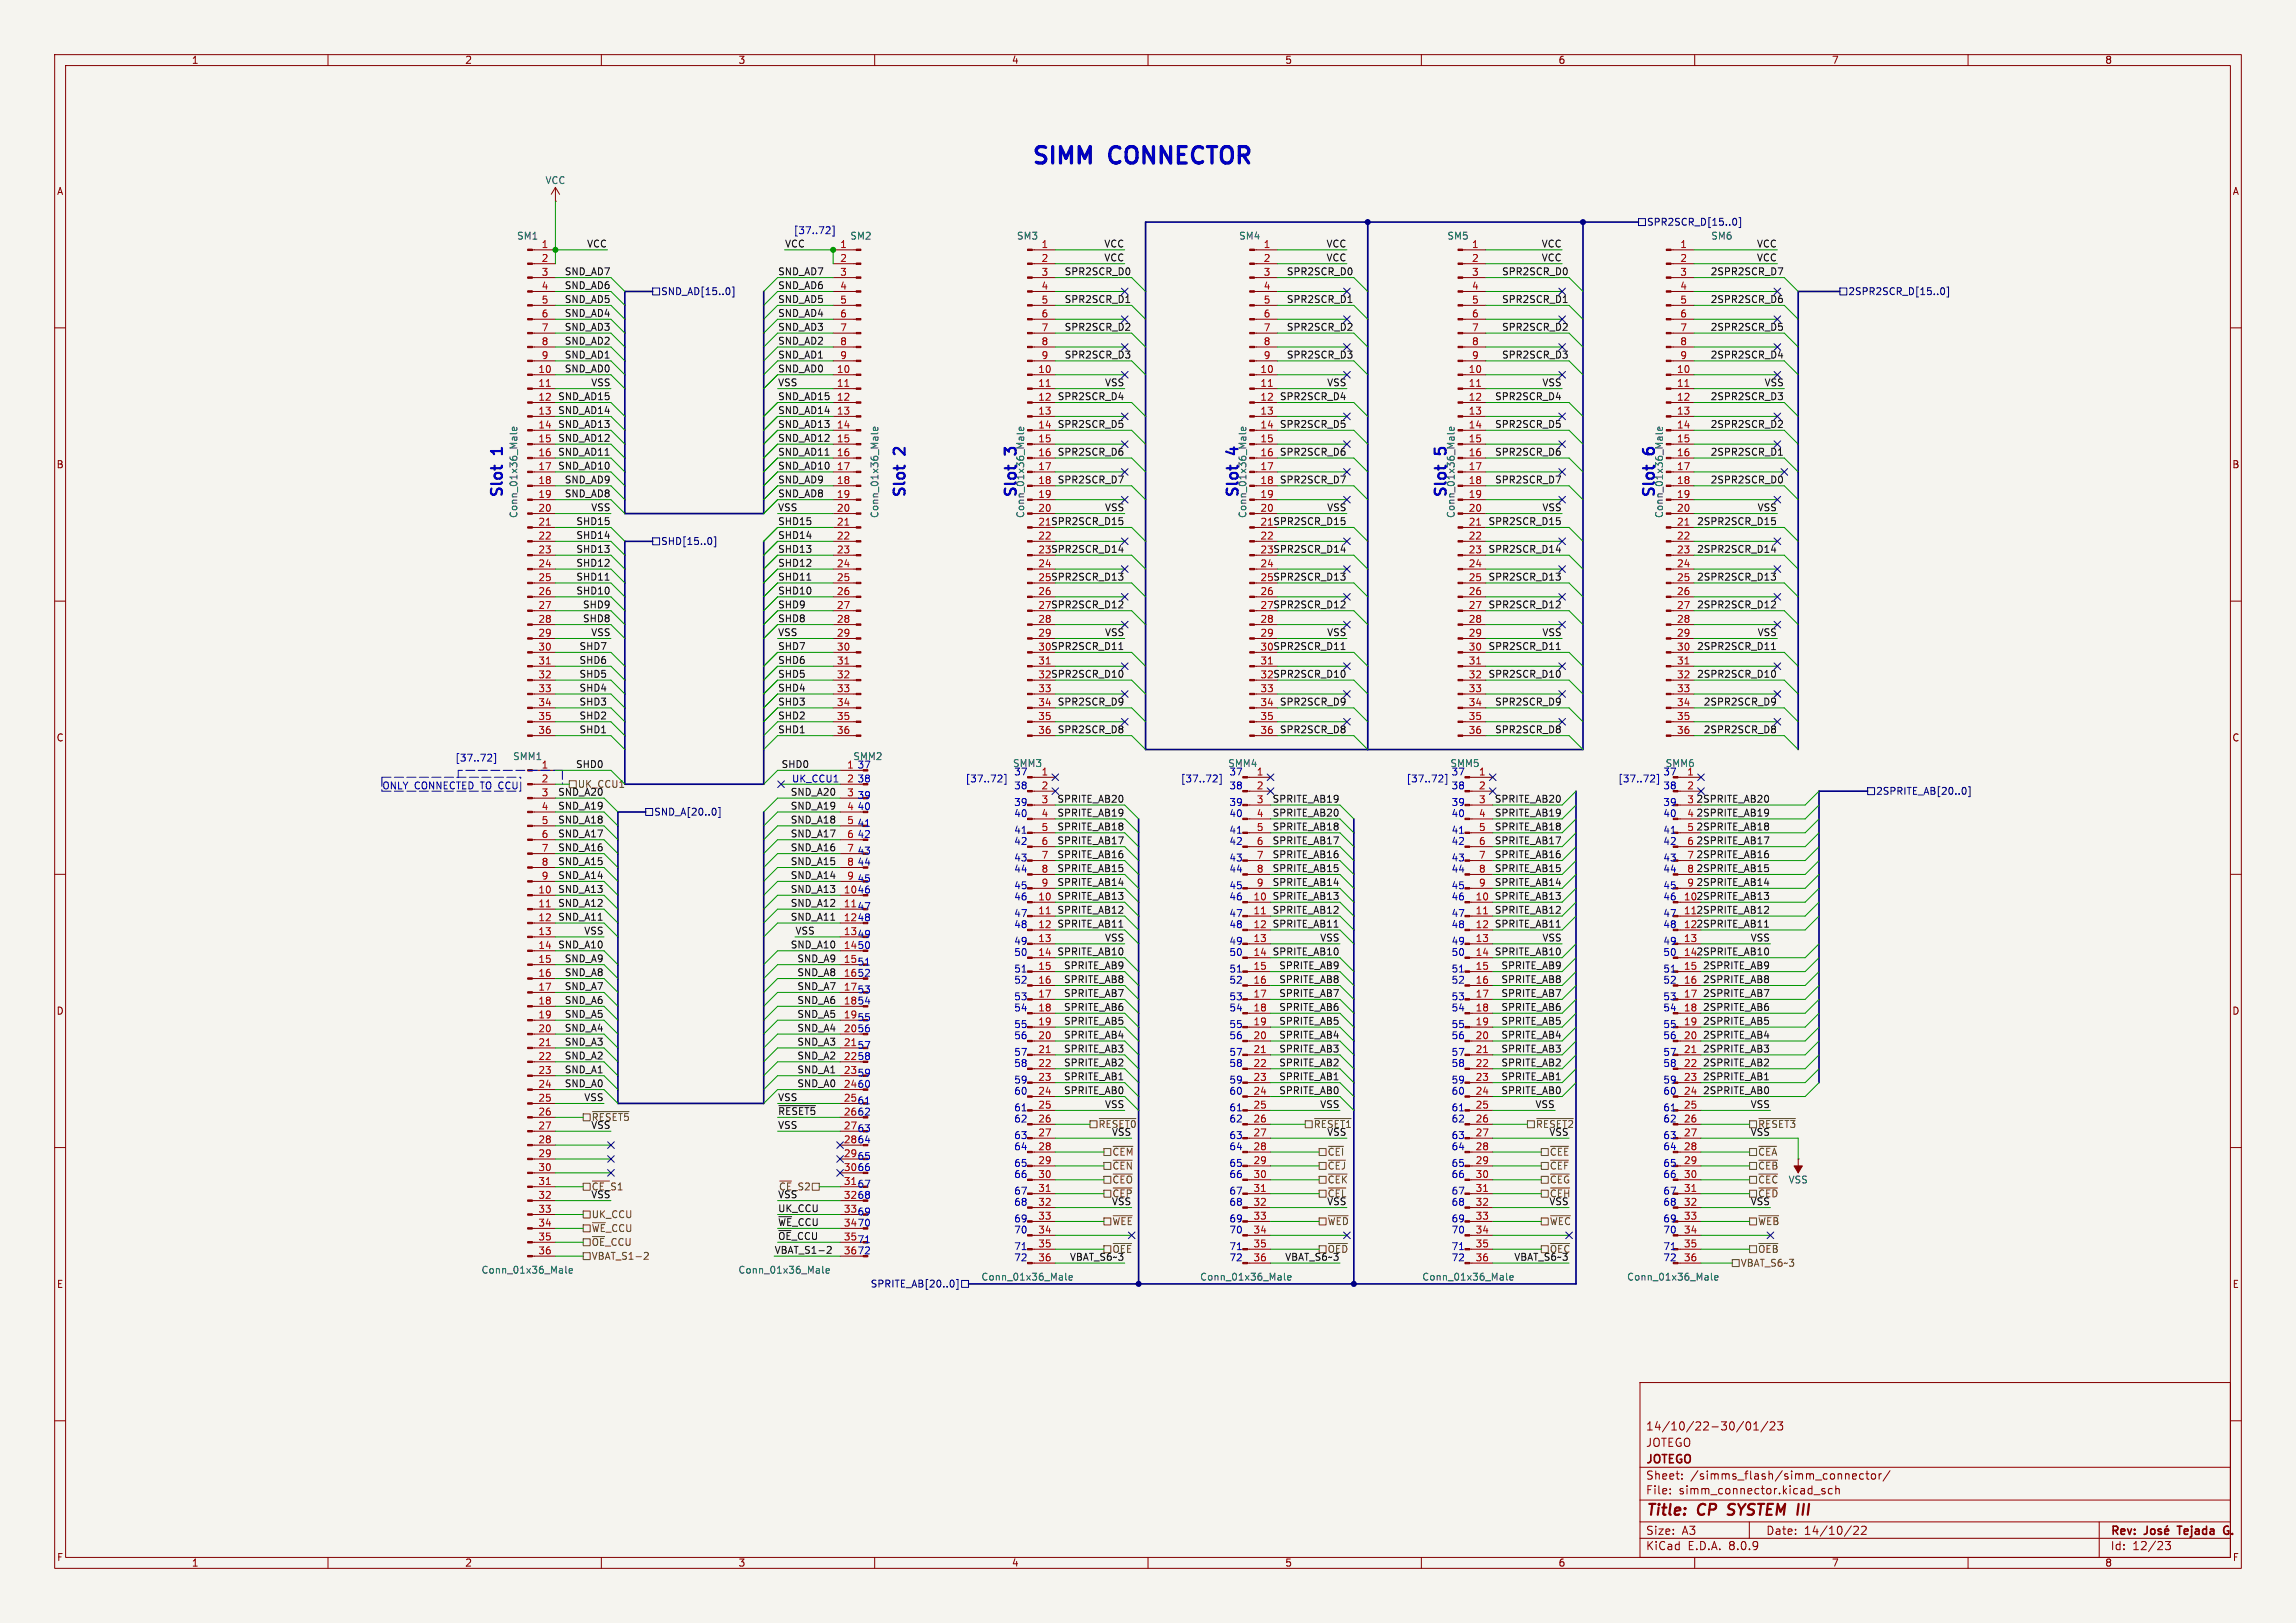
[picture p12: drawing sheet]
<svg xmlns="http://www.w3.org/2000/svg" width="420mm" height="297mm" viewBox="0 0 420 297" stroke-linecap="round" stroke-linejoin="round" font-family="sans-serif">
<defs><g id="words">
<g font-size="4.2" fill="#0000c2">
<text x="188.6" y="30.2">SIMM</text>
<text x="203.2" y="30.2">CONNECTOR</text>
</g>
<g font-size="2.8" fill="#0000c2">
<text x="92.1" y="83" transform="rotate(-90 92.1 83)">1</text>
<text x="165.7" y="83" transform="rotate(-90 165.7 83)">2</text>
<text x="186.1" y="83" transform="rotate(-90 186.1 83)">3</text>
<text x="226.7" y="83" transform="rotate(-90 226.7 83)">4</text>
<text x="264.7" y="83" transform="rotate(-90 264.7 83)">5</text>
<text x="302.8" y="83" transform="rotate(-90 302.8 83)">6</text>
<text x="92.1" y="91.2" transform="rotate(-90 92.1 91.2)">Slot</text>
<text x="165.7" y="91.2" transform="rotate(-90 165.7 91.2)">Slot</text>
<text x="186.1" y="91.2" transform="rotate(-90 186.1 91.2)">Slot</text>
<text x="226.7" y="91.2" transform="rotate(-90 226.7 91.2)">Slot</text>
<text x="264.7" y="91.2" transform="rotate(-90 264.7 91.2)">Slot</text>
<text x="302.8" y="91.2" transform="rotate(-90 302.8 91.2)">Slot</text>
</g>
<g font-size="2.8" fill="#840000">
<text x="301" y="277.9">Title:</text>
<text x="310.6" y="277.9">CP</text>
<text x="317" y="277.9">SYSTEM III</text>
</g>
<g font-size="2.1" fill="#840000">
<text x="301" y="262">14/10/22-30/01/23</text>
<text x="301" y="268.2">JOTEGO</text>
<text x="301" y="265">JOTEGO</text>
<text x="301" y="273.7">File:</text>
<text x="301" y="271">Sheet:</text>
<text x="307.1" y="273.7">simm_connector.kicad_sch</text>
<text x="309.2" y="271">/simms_flash/simm_connector/</text>
<text x="301" y="281.1">Size:</text>
<text x="307.6" y="281.1">A3</text>
<text x="323" y="281.1">Date:</text>
<text x="330" y="281.1">14/10/22</text>
<text x="386" y="281.3">Rev:</text>
<text x="399.1" y="281.3">Tejada</text>
<text x="408.1" y="281.3">G.</text>
<text x="301" y="283.9">KiCad</text>
<text x="308.7" y="283.9">E.D.A.</text>
<text x="316.3" y="283.9">8.0.9</text>
<text x="386" y="283.9">Id:</text>
<text x="390.1" y="283.9">12/23</text>
</g>
<g font-size="1.8" fill="#840000">
<text x="35" y="11.9">1</text>
<text x="85" y="11.9">2</text>
<text x="135" y="11.9">3</text>
<text x="185" y="11.9">4</text>
<text x="235" y="11.9">5</text>
<text x="285" y="11.9">6</text>
<text x="335" y="11.9">7</text>
<text x="385" y="11.9">8</text>
<text x="10.3" y="35.9">A</text>
<text x="408.3" y="35.9">A</text>
<text x="10.3" y="85.9">B</text>
<text x="408.2" y="85.9">B</text>
<text x="10.3" y="135.9">C</text>
<text x="408.2" y="135.9">C</text>
<text x="10.3" y="185.9">D</text>
<text x="408.2" y="185.9">D</text>
<text x="10.3" y="235.9">E</text>
<text x="408.3" y="235.9">E</text>
<text x="10.3" y="285.9">F</text>
<text x="35" y="286.9">1</text>
<text x="85" y="286.9">2</text>
<text x="135" y="286.9">3</text>
<text x="185" y="286.9">4</text>
<text x="235" y="286.9">5</text>
<text x="285" y="286.9">6</text>
<text x="335" y="286.9">7</text>
<text x="385" y="286.9">8</text>
<text x="408.3" y="285.9">F</text>
</g>
<g font-size="1.8" fill="#006464">
<text x="99.7" y="33.9">VCC</text>
<text x="94.5" y="44">SM1</text>
<text x="155.4" y="44">SM2</text>
<text x="185.9" y="44">SM3</text>
<text x="226.6" y="44">SM4</text>
<text x="264.7" y="44">SM5</text>
<text x="312.9" y="44">SM6</text>
<text x="94.8" y="94.9" transform="rotate(-90 94.8 94.9)">Conn_01x36_Male</text>
<text x="160.9" y="94.9" transform="rotate(-90 160.9 94.9)">Conn_01x36_Male</text>
<text x="187.6" y="94.9" transform="rotate(-90 187.6 94.9)">Conn_01x36_Male</text>
<text x="228.2" y="94.9" transform="rotate(-90 228.2 94.9)">Conn_01x36_Male</text>
<text x="266.3" y="94.9" transform="rotate(-90 266.3 94.9)">Conn_01x36_Male</text>
<text x="304.4" y="94.9" transform="rotate(-90 304.4 94.9)">Conn_01x36_Male</text>
<text x="93.8" y="139.3">SMM1</text>
<text x="156" y="139.3">SMM2</text>
<text x="185.2" y="140.6">SMM3</text>
<text x="190.4" y="142">1</text>
<text x="224.6" y="140.6">SMM4</text>
<text x="265.2" y="140.6">SMM5</text>
<text x="270.4" y="142">1</text>
<text x="304.6" y="140.6">SMM6</text>
<text x="308.5" y="142">1</text>
<text x="88" y="233.3">Conn_01x36_Male</text>
<text x="135" y="233.3">Conn_01x36_Male</text>
<text x="179.4" y="234.5">Conn_01x36_Male</text>
<text x="219.4" y="234.5">Conn_01x36_Male</text>
<text x="260.1" y="234.5">Conn_01x36_Male</text>
<text x="297.5" y="234.5">Conn_01x36_Male</text>
</g>
<g font-size="1.8" fill="#000084">
<text x="301.2" y="41.5">SPR2SCR_D[15..0]</text>
<text x="120.8" y="54.2">SND_AD[15..0]</text>
<text x="338" y="54.2">2SPR2SCR_D[15..0]</text>
<text x="120.8" y="99.9">SHD[15..0]</text>
<text x="119.6" y="149.5">SND_A[20..0]</text>
<text x="343.1" y="145.6">2SPRITE_AB[20..0]</text>
<text x="159.2" y="235.8">SPRITE_AB[20..0]</text>
</g>
<g font-size="1.8" fill="#a90000">
<text x="99" y="45.5">1</text>
<text x="153.6" y="45.5">1</text>
<text x="190.4" y="45.5">1</text>
<text x="231.1" y="45.5">1</text>
<text x="269.2" y="45.5">1</text>
<text x="307.3" y="45.5">1</text>
<text x="99" y="48">2</text>
<text x="99" y="50.5">3</text>
<text x="99" y="53.1">4</text>
<text x="153.6" y="48">2</text>
<text x="153.6" y="50.5">3</text>
<text x="153.6" y="53.1">4</text>
<text x="190.4" y="48">2</text>
<text x="190.4" y="50.5">3</text>
<text x="190.4" y="53.1">4</text>
<text x="231.1" y="48">2</text>
<text x="231.1" y="50.5">3</text>
<text x="231.1" y="53.1">4</text>
<text x="269.2" y="48">2</text>
<text x="269.2" y="50.5">3</text>
<text x="269.2" y="53.1">4</text>
<text x="307.3" y="48">2</text>
<text x="307.3" y="50.5">3</text>
<text x="307.3" y="53.1">4</text>
<text x="99" y="55.6">5</text>
<text x="99" y="58.2">6</text>
<text x="153.6" y="55.6">5</text>
<text x="153.6" y="58.2">6</text>
<text x="190.4" y="55.6">5</text>
<text x="190.4" y="58.2">6</text>
<text x="231.1" y="55.6">5</text>
<text x="231.1" y="58.2">6</text>
<text x="269.2" y="55.6">5</text>
<text x="269.2" y="58.2">6</text>
<text x="307.3" y="55.6">5</text>
<text x="307.3" y="58.2">6</text>
<text x="99" y="60.7">7</text>
<text x="99" y="63.2">8</text>
<text x="99" y="65.8">9</text>
<text x="153.6" y="60.7">7</text>
<text x="153.6" y="63.2">8</text>
<text x="153.6" y="65.8">9</text>
<text x="190.4" y="60.7">7</text>
<text x="190.4" y="63.2">8</text>
<text x="190.4" y="65.8">9</text>
<text x="231.1" y="60.7">7</text>
<text x="231.1" y="63.2">8</text>
<text x="231.1" y="65.8">9</text>
<text x="269.2" y="60.7">7</text>
<text x="269.2" y="63.2">8</text>
<text x="269.2" y="65.8">9</text>
<text x="307.3" y="60.7">7</text>
<text x="307.3" y="63.2">8</text>
<text x="307.3" y="65.8">9</text>
<text x="98.4" y="68.3">10</text>
<text x="98.4" y="70.9">11</text>
<text x="153" y="68.3">10</text>
<text x="153" y="70.9">11</text>
<text x="189.8" y="68.3">10</text>
<text x="189.8" y="70.9">11</text>
<text x="230.5" y="68.3">10</text>
<text x="230.5" y="70.9">11</text>
<text x="268.6" y="68.3">10</text>
<text x="268.6" y="70.9">11</text>
<text x="306.7" y="68.3">10</text>
<text x="306.7" y="70.9">11</text>
<text x="98.4" y="73.4">12</text>
<text x="98.4" y="75.9">13</text>
<text x="153" y="73.4">12</text>
<text x="153" y="75.9">13</text>
<text x="189.8" y="73.4">12</text>
<text x="189.8" y="75.9">13</text>
<text x="230.5" y="73.4">12</text>
<text x="230.5" y="75.9">13</text>
<text x="268.6" y="73.4">12</text>
<text x="268.6" y="75.9">13</text>
<text x="306.7" y="73.4">12</text>
<text x="306.7" y="75.9">13</text>
<text x="98.4" y="78.5">14</text>
<text x="98.4" y="81">15</text>
<text x="98.4" y="83.6">16</text>
<text x="153" y="78.5">14</text>
<text x="153" y="81">15</text>
<text x="153" y="83.6">16</text>
<text x="189.8" y="78.5">14</text>
<text x="189.8" y="81">15</text>
<text x="189.8" y="83.6">16</text>
<text x="230.5" y="78.5">14</text>
<text x="230.5" y="81">15</text>
<text x="230.5" y="83.6">16</text>
<text x="268.6" y="78.5">14</text>
<text x="268.6" y="81">15</text>
<text x="268.6" y="83.6">16</text>
<text x="306.7" y="78.5">14</text>
<text x="306.7" y="81">15</text>
<text x="306.7" y="83.6">16</text>
<text x="98.4" y="86.1">17</text>
<text x="98.4" y="88.6">18</text>
<text x="153" y="86.1">17</text>
<text x="153" y="88.6">18</text>
<text x="189.8" y="86.1">17</text>
<text x="189.8" y="88.6">18</text>
<text x="230.5" y="86.1">17</text>
<text x="230.5" y="88.6">18</text>
<text x="268.6" y="86.1">17</text>
<text x="268.6" y="88.6">18</text>
<text x="306.7" y="86.1">17</text>
<text x="306.7" y="88.6">18</text>
<text x="98.4" y="91.2">19</text>
<text x="98.4" y="93.7">20</text>
<text x="153" y="91.2">19</text>
<text x="153" y="93.7">20</text>
<text x="189.8" y="91.2">19</text>
<text x="189.8" y="93.7">20</text>
<text x="230.5" y="91.2">19</text>
<text x="230.5" y="93.7">20</text>
<text x="268.6" y="91.2">19</text>
<text x="268.6" y="93.7">20</text>
<text x="306.7" y="91.2">19</text>
<text x="306.7" y="93.7">20</text>
<text x="98.4" y="96.3">21</text>
<text x="98.4" y="98.8">22</text>
<text x="98.4" y="101.3">23</text>
<text x="153" y="96.3">21</text>
<text x="153" y="98.8">22</text>
<text x="153" y="101.3">23</text>
<text x="189.8" y="98.8">22</text>
<text x="230.5" y="98.8">22</text>
<text x="268.6" y="96.3">21</text>
<text x="268.6" y="98.8">22</text>
<text x="268.6" y="101.3">23</text>
<text x="306.7" y="96.3">21</text>
<text x="306.7" y="98.8">22</text>
<text x="306.7" y="101.3">23</text>
<text x="98.4" y="103.9">24</text>
<text x="98.4" y="106.4">25</text>
<text x="153" y="103.9">24</text>
<text x="153" y="106.4">25</text>
<text x="189.8" y="103.9">24</text>
<text x="230.5" y="103.9">24</text>
<text x="268.6" y="103.9">24</text>
<text x="268.6" y="106.4">25</text>
<text x="306.7" y="103.9">24</text>
<text x="306.7" y="106.4">25</text>
<text x="98.4" y="109">26</text>
<text x="98.4" y="111.5">27</text>
<text x="153" y="109">26</text>
<text x="153" y="111.5">27</text>
<text x="189.8" y="109">26</text>
<text x="230.5" y="109">26</text>
<text x="268.6" y="109">26</text>
<text x="268.6" y="111.5">27</text>
<text x="306.7" y="109">26</text>
<text x="306.7" y="111.5">27</text>
<text x="98.4" y="114">28</text>
<text x="98.4" y="116.6">29</text>
<text x="98.4" y="119.1">30</text>
<text x="153" y="114">28</text>
<text x="153" y="116.6">29</text>
<text x="153" y="119.1">30</text>
<text x="189.8" y="114">28</text>
<text x="189.8" y="116.6">29</text>
<text x="230.5" y="114">28</text>
<text x="230.5" y="116.6">29</text>
<text x="268.6" y="114">28</text>
<text x="268.6" y="116.6">29</text>
<text x="268.6" y="119.1">30</text>
<text x="306.7" y="114">28</text>
<text x="306.7" y="116.6">29</text>
<text x="306.7" y="119.1">30</text>
<text x="98.4" y="121.7">31</text>
<text x="98.4" y="124.2">32</text>
<text x="153" y="121.7">31</text>
<text x="153" y="124.2">32</text>
<text x="189.8" y="121.7">31</text>
<text x="230.5" y="121.7">31</text>
<text x="268.6" y="121.7">31</text>
<text x="268.6" y="124.2">32</text>
<text x="306.7" y="121.7">31</text>
<text x="306.7" y="124.2">32</text>
<text x="98.4" y="126.7">33</text>
<text x="98.4" y="129.3">34</text>
<text x="98.4" y="131.8">35</text>
<text x="153" y="126.7">33</text>
<text x="153" y="129.3">34</text>
<text x="153" y="131.8">35</text>
<text x="189.8" y="126.7">33</text>
<text x="189.8" y="129.3">34</text>
<text x="189.8" y="131.8">35</text>
<text x="230.5" y="126.7">33</text>
<text x="230.5" y="129.3">34</text>
<text x="230.5" y="131.8">35</text>
<text x="268.6" y="126.7">33</text>
<text x="268.6" y="129.3">34</text>
<text x="268.6" y="131.8">35</text>
<text x="306.7" y="126.7">33</text>
<text x="306.7" y="129.3">34</text>
<text x="306.7" y="131.8">35</text>
<text x="98.4" y="134.4">36</text>
<text x="153" y="134.4">36</text>
<text x="189.8" y="134.4">36</text>
<text x="230.5" y="134.4">36</text>
<text x="268.6" y="134.4">36</text>
<text x="306.7" y="134.4">36</text>
<text x="99" y="140.7">1</text>
<text x="99" y="143.3">2</text>
<text x="154.9" y="140.7">1</text>
<text x="154.9" y="143.3">2</text>
<text x="229.8" y="142">1</text>
<text x="99" y="145.8">3</text>
<text x="99" y="148.3">4</text>
<text x="154.9" y="145.8">3</text>
<text x="154.9" y="148.3">4</text>
<text x="190.4" y="144.5">2</text>
<text x="190.4" y="147.1">3</text>
<text x="190.4" y="149.6">4</text>
<text x="229.8" y="144.5">2</text>
<text x="229.8" y="147.1">3</text>
<text x="229.8" y="149.6">4</text>
<text x="270.4" y="144.5">2</text>
<text x="270.4" y="147.1">3</text>
<text x="270.4" y="149.6">4</text>
<text x="308.5" y="144.5">2</text>
<text x="308.5" y="147.1">3</text>
<text x="308.5" y="149.6">4</text>
<text x="99" y="150.9">5</text>
<text x="99" y="153.4">6</text>
<text x="99" y="156">7</text>
<text x="154.9" y="150.9">5</text>
<text x="154.9" y="153.4">6</text>
<text x="154.9" y="156">7</text>
<text x="190.4" y="152.1">5</text>
<text x="190.4" y="154.7">6</text>
<text x="229.8" y="152.1">5</text>
<text x="229.8" y="154.7">6</text>
<text x="270.4" y="152.1">5</text>
<text x="270.4" y="154.7">6</text>
<text x="308.5" y="152.1">5</text>
<text x="308.5" y="154.7">6</text>
<text x="99" y="158.5">8</text>
<text x="99" y="161">9</text>
<text x="154.9" y="158.5">8</text>
<text x="154.9" y="161">9</text>
<text x="190.4" y="157.2">7</text>
<text x="190.4" y="159.8">8</text>
<text x="229.8" y="157.2">7</text>
<text x="229.8" y="159.8">8</text>
<text x="270.4" y="157.2">7</text>
<text x="270.4" y="159.8">8</text>
<text x="308.5" y="157.2">7</text>
<text x="308.5" y="159.8">8</text>
<text x="98.4" y="163.6">10</text>
<text x="98.4" y="166.1">11</text>
<text x="154.3" y="163.6">10</text>
<text x="154.3" y="166.1">11</text>
<text x="189.8" y="164.8">10</text>
<text x="189.8" y="167.4">11</text>
<text x="190.4" y="162.3">9</text>
<text x="229.2" y="164.8">10</text>
<text x="229.2" y="167.4">11</text>
<text x="229.8" y="162.3">9</text>
<text x="269.8" y="164.8">10</text>
<text x="269.8" y="167.4">11</text>
<text x="270.4" y="162.3">9</text>
<text x="307.9" y="164.8">10</text>
<text x="307.9" y="167.4">11</text>
<text x="308.5" y="162.3">9</text>
<text x="98.4" y="168.7">12</text>
<text x="98.4" y="171.2">13</text>
<text x="98.4" y="173.7">14</text>
<text x="154.3" y="168.7">12</text>
<text x="154.3" y="171.2">13</text>
<text x="154.3" y="173.7">14</text>
<text x="189.8" y="169.9">12</text>
<text x="189.8" y="172.5">13</text>
<text x="229.2" y="169.9">12</text>
<text x="229.2" y="172.5">13</text>
<text x="269.8" y="169.9">12</text>
<text x="269.8" y="172.5">13</text>
<text x="307.9" y="169.9">12</text>
<text x="307.9" y="172.5">13</text>
<text x="98.4" y="176.3">15</text>
<text x="98.4" y="178.8">16</text>
<text x="154.3" y="176.3">15</text>
<text x="154.3" y="178.8">16</text>
<text x="189.8" y="175">14</text>
<text x="189.8" y="177.5">15</text>
<text x="229.2" y="175">14</text>
<text x="229.2" y="177.5">15</text>
<text x="269.8" y="175">14</text>
<text x="269.8" y="177.5">15</text>
<text x="307.9" y="175">14</text>
<text x="307.9" y="177.5">15</text>
<text x="98.4" y="181.4">17</text>
<text x="98.4" y="183.9">18</text>
<text x="154.3" y="181.4">17</text>
<text x="154.3" y="183.9">18</text>
<text x="189.8" y="180.1">16</text>
<text x="189.8" y="182.6">17</text>
<text x="189.8" y="185.2">18</text>
<text x="229.2" y="180.1">16</text>
<text x="229.2" y="182.6">17</text>
<text x="229.2" y="185.2">18</text>
<text x="269.8" y="180.1">16</text>
<text x="269.8" y="182.6">17</text>
<text x="269.8" y="185.2">18</text>
<text x="307.9" y="180.1">16</text>
<text x="307.9" y="182.6">17</text>
<text x="307.9" y="185.2">18</text>
<text x="98.4" y="186.4">19</text>
<text x="98.4" y="189">20</text>
<text x="98.4" y="191.5">21</text>
<text x="154.3" y="186.4">19</text>
<text x="154.3" y="189">20</text>
<text x="154.3" y="191.5">21</text>
<text x="189.8" y="187.7">19</text>
<text x="189.8" y="190.2">20</text>
<text x="229.2" y="187.7">19</text>
<text x="229.2" y="190.2">20</text>
<text x="269.8" y="187.7">19</text>
<text x="269.8" y="190.2">20</text>
<text x="307.9" y="187.7">19</text>
<text x="307.9" y="190.2">20</text>
<text x="98.4" y="194.1">22</text>
<text x="98.4" y="196.6">23</text>
<text x="154.3" y="194.1">22</text>
<text x="154.3" y="196.6">23</text>
<text x="189.8" y="192.8">21</text>
<text x="189.8" y="195.3">22</text>
<text x="189.8" y="197.9">23</text>
<text x="229.2" y="192.8">21</text>
<text x="229.2" y="195.3">22</text>
<text x="229.2" y="197.9">23</text>
<text x="269.8" y="192.8">21</text>
<text x="269.8" y="195.3">22</text>
<text x="269.8" y="197.9">23</text>
<text x="307.9" y="192.8">21</text>
<text x="307.9" y="195.3">22</text>
<text x="307.9" y="197.9">23</text>
<text x="98.4" y="199.1">24</text>
<text x="98.4" y="201.7">25</text>
<text x="154.3" y="199.1">24</text>
<text x="154.3" y="201.7">25</text>
<text x="189.8" y="200.4">24</text>
<text x="189.8" y="202.9">25</text>
<text x="229.2" y="200.4">24</text>
<text x="229.2" y="202.9">25</text>
<text x="269.8" y="200.4">24</text>
<text x="269.8" y="202.9">25</text>
<text x="307.9" y="200.4">24</text>
<text x="307.9" y="202.9">25</text>
<text x="98.4" y="204.2">26</text>
<text x="98.4" y="206.8">27</text>
<text x="98.4" y="209.3">28</text>
<text x="154.3" y="204.2">26</text>
<text x="154.3" y="206.8">27</text>
<text x="154.3" y="209.3">28</text>
<text x="189.8" y="205.5">26</text>
<text x="189.8" y="208">27</text>
<text x="229.2" y="205.5">26</text>
<text x="229.2" y="208">27</text>
<text x="269.8" y="205.5">26</text>
<text x="269.8" y="208">27</text>
<text x="307.9" y="205.5">26</text>
<text x="307.9" y="208">27</text>
<text x="98.4" y="211.8">29</text>
<text x="98.4" y="214.4">30</text>
<text x="154.3" y="211.8">29</text>
<text x="154.3" y="214.4">30</text>
<text x="189.8" y="210.6">28</text>
<text x="189.8" y="213.1">29</text>
<text x="189.8" y="215.6">30</text>
<text x="229.2" y="210.6">28</text>
<text x="229.2" y="213.1">29</text>
<text x="229.2" y="215.6">30</text>
<text x="269.8" y="210.6">28</text>
<text x="269.8" y="213.1">29</text>
<text x="269.8" y="215.6">30</text>
<text x="307.9" y="210.6">28</text>
<text x="307.9" y="213.1">29</text>
<text x="307.9" y="215.6">30</text>
<text x="98.4" y="216.9">31</text>
<text x="98.4" y="219.5">32</text>
<text x="98.4" y="222">33</text>
<text x="154.3" y="216.9">31</text>
<text x="154.3" y="219.5">32</text>
<text x="154.3" y="222">33</text>
<text x="189.8" y="218.2">31</text>
<text x="189.8" y="220.7">32</text>
<text x="229.2" y="218.2">31</text>
<text x="229.2" y="220.7">32</text>
<text x="269.8" y="218.2">31</text>
<text x="269.8" y="220.7">32</text>
<text x="307.9" y="218.2">31</text>
<text x="307.9" y="220.7">32</text>
<text x="98.4" y="224.5">34</text>
<text x="98.4" y="227.1">35</text>
<text x="154.3" y="224.5">34</text>
<text x="154.3" y="227.1">35</text>
<text x="189.8" y="223.3">33</text>
<text x="189.8" y="225.8">34</text>
<text x="229.2" y="223.3">33</text>
<text x="229.2" y="225.8">34</text>
<text x="269.8" y="223.3">33</text>
<text x="269.8" y="225.8">34</text>
<text x="307.9" y="223.3">33</text>
<text x="307.9" y="225.8">34</text>
<text x="98.4" y="229.6">36</text>
<text x="154.3" y="229.6">36</text>
<text x="189.8" y="228.3">35</text>
<text x="189.8" y="230.9">36</text>
<text x="229.2" y="228.3">35</text>
<text x="229.2" y="230.9">36</text>
<text x="269.8" y="228.3">35</text>
<text x="269.8" y="230.9">36</text>
<text x="307.9" y="228.3">35</text>
<text x="307.9" y="230.9">36</text>
</g>
<g font-size="1.8" fill="#0f0f0f">
<text x="107.3" y="45.4">VCC</text>
<text x="143.5" y="45.4">VCC</text>
<text x="201.9" y="47.9">VCC</text>
<text x="201.9" y="45.4">VCC</text>
<text x="242.5" y="45.4">VCC</text>
<text x="242.5" y="47.9">VCC</text>
<text x="281.9" y="45.4">VCC</text>
<text x="281.9" y="47.9">VCC</text>
<text x="321.3" y="47.9">VCC</text>
<text x="321.3" y="45.4">VCC</text>
<text x="103.2" y="53">SND_AD6</text>
<text x="103.2" y="50.5">SND_AD7</text>
<text x="142.2" y="53">SND_AD6</text>
<text x="142.2" y="50.5">SND_AD7</text>
<text x="194.7" y="50.5">SPR2SCR_D0</text>
<text x="235.3" y="50.5">SPR2SCR_D0</text>
<text x="274.7" y="50.5">SPR2SCR_D0</text>
<text x="312.8" y="50.5">2SPR2SCR_D7</text>
<text x="103.2" y="55.5">SND_AD5</text>
<text x="103.2" y="58.1">SND_AD4</text>
<text x="142.2" y="55.5">SND_AD5</text>
<text x="142.2" y="58.1">SND_AD4</text>
<text x="194.7" y="55.5">SPR2SCR_D1</text>
<text x="235.3" y="55.5">SPR2SCR_D1</text>
<text x="274.7" y="55.5">SPR2SCR_D1</text>
<text x="312.8" y="55.5">2SPR2SCR_D6</text>
<text x="103.2" y="60.6">SND_AD3</text>
<text x="103.2" y="63.2">SND_AD2</text>
<text x="103.2" y="65.7">SND_AD1</text>
<text x="142.2" y="63.2">SND_AD2</text>
<text x="142.2" y="65.7">SND_AD1</text>
<text x="142.2" y="60.6">SND_AD3</text>
<text x="194.7" y="60.6">SPR2SCR_D2</text>
<text x="194.7" y="65.7">SPR2SCR_D3</text>
<text x="235.3" y="65.7">SPR2SCR_D3</text>
<text x="235.3" y="60.6">SPR2SCR_D2</text>
<text x="274.7" y="65.7">SPR2SCR_D3</text>
<text x="274.7" y="60.6">SPR2SCR_D2</text>
<text x="312.8" y="60.6">2SPR2SCR_D5</text>
<text x="312.8" y="65.7">2SPR2SCR_D4</text>
<text x="103.2" y="68.2">SND_AD0</text>
<text x="108" y="70.8">VSS</text>
<text x="142.2" y="68.2">SND_AD0</text>
<text x="142.2" y="70.8">VSS</text>
<text x="202" y="70.8">VSS</text>
<text x="242.7" y="70.8">VSS</text>
<text x="282" y="70.8">VSS</text>
<text x="322.7" y="70.8">VSS</text>
<text x="102" y="73.3">SND_AD15</text>
<text x="102" y="75.9">SND_AD14</text>
<text x="142.2" y="73.3">SND_AD15</text>
<text x="142.2" y="75.9">SND_AD14</text>
<text x="193.4" y="73.3">SPR2SCR_D4</text>
<text x="234" y="73.3">SPR2SCR_D4</text>
<text x="273.4" y="73.3">SPR2SCR_D4</text>
<text x="312.8" y="73.3">2SPR2SCR_D3</text>
<text x="102" y="83.5">SND_AD11</text>
<text x="102" y="78.4">SND_AD13</text>
<text x="102" y="80.9">SND_AD12</text>
<text x="142.2" y="83.5">SND_AD11</text>
<text x="142.2" y="80.9">SND_AD12</text>
<text x="142.2" y="78.4">SND_AD13</text>
<text x="193.4" y="83.5">SPR2SCR_D6</text>
<text x="193.4" y="78.4">SPR2SCR_D5</text>
<text x="234" y="83.5">SPR2SCR_D6</text>
<text x="234" y="78.4">SPR2SCR_D5</text>
<text x="273.4" y="78.4">SPR2SCR_D5</text>
<text x="273.4" y="83.5">SPR2SCR_D6</text>
<text x="312.8" y="78.4">2SPR2SCR_D2</text>
<text x="312.8" y="83.5">2SPR2SCR_D1</text>
<text x="102" y="86">SND_AD10</text>
<text x="103.2" y="88.6">SND_AD9</text>
<text x="142.2" y="86">SND_AD10</text>
<text x="142.2" y="88.6">SND_AD9</text>
<text x="193.4" y="88.6">SPR2SCR_D7</text>
<text x="234" y="88.6">SPR2SCR_D7</text>
<text x="273.4" y="88.6">SPR2SCR_D7</text>
<text x="312.8" y="88.6">2SPR2SCR_D0</text>
<text x="103.2" y="91.1">SND_AD8</text>
<text x="108" y="93.6">VSS</text>
<text x="142.2" y="93.6">VSS</text>
<text x="142.2" y="91.1">SND_AD8</text>
<text x="202" y="93.6">VSS</text>
<text x="242.7" y="93.6">VSS</text>
<text x="282" y="93.6">VSS</text>
<text x="321.4" y="93.6">VSS</text>
<text x="105.3" y="98.7">SHD14</text>
<text x="105.3" y="96.2">SHD15</text>
<text x="105.3" y="101.3">SHD13</text>
<text x="142.2" y="98.7">SHD14</text>
<text x="142.2" y="96.2">SHD15</text>
<text x="142.2" y="101.3">SHD13</text>
<text x="189.8" y="96.3">21 SPR2SCR_D15</text>
<text x="189.8" y="101.3">23 SPR2SCR_D14</text>
<text x="230.5" y="96.3">21 SPR2SCR_D15</text>
<text x="230.5" y="101.3">23 SPR2SCR_D14</text>
<text x="272.2" y="101.3">SPR2SCR_D14</text>
<text x="272.2" y="96.2">SPR2SCR_D15</text>
<text x="310.3" y="101.3">2SPR2SCR_D14</text>
<text x="310.3" y="96.2">2SPR2SCR_D15</text>
<text x="105.3" y="103.8">SHD12</text>
<text x="105.3" y="106.3">SHD11</text>
<text x="142.2" y="103.8">SHD12</text>
<text x="142.2" y="106.3">SHD11</text>
<text x="189.8" y="106.4">25 SPR2SCR_D13</text>
<text x="230.5" y="106.4">25 SPR2SCR_D13</text>
<text x="272.2" y="106.3">SPR2SCR_D13</text>
<text x="310.3" y="106.3">2SPR2SCR_D13</text>
<text x="105.3" y="108.9">SHD10</text>
<text x="106.5" y="111.4">SHD9</text>
<text x="106.5" y="114">SHD8</text>
<text x="142.2" y="114">SHD8</text>
<text x="142.2" y="111.4">SHD9</text>
<text x="142.2" y="108.9">SHD10</text>
<text x="189.8" y="111.5">27 SPR2SCR_D12</text>
<text x="230.5" y="111.5">27 SPR2SCR_D12</text>
<text x="272.2" y="111.4">SPR2SCR_D12</text>
<text x="310.3" y="111.4">2SPR2SCR_D12</text>
<text x="105.9" y="119">SHD7</text>
<text x="108" y="116.5">VSS</text>
<text x="142.2" y="119">SHD7</text>
<text x="142.2" y="116.5">VSS</text>
<text x="189.8" y="119.1">30 SPR2SCR_D11</text>
<text x="202" y="116.5">VSS</text>
<text x="230.5" y="119.1">30 SPR2SCR_D11</text>
<text x="242.7" y="116.5">VSS</text>
<text x="272.2" y="119">SPR2SCR_D11</text>
<text x="282" y="116.5">VSS</text>
<text x="310.3" y="119">2SPR2SCR_D11</text>
<text x="321.4" y="116.5">VSS</text>
<text x="105.9" y="121.6">SHD6</text>
<text x="105.9" y="124.1">SHD5</text>
<text x="142.2" y="121.6">SHD6</text>
<text x="142.2" y="124.1">SHD5</text>
<text x="189.8" y="124.2">32 SPR2SCR_D10</text>
<text x="230.5" y="124.2">32 SPR2SCR_D10</text>
<text x="272.2" y="124.1">SPR2SCR_D10</text>
<text x="310.3" y="124.1">2SPR2SCR_D10</text>
<text x="105.9" y="129.2">SHD3</text>
<text x="105.9" y="126.7">SHD4</text>
<text x="105.9" y="131.7">SHD2</text>
<text x="142.2" y="131.7">SHD2</text>
<text x="142.2" y="129.2">SHD3</text>
<text x="142.2" y="126.7">SHD4</text>
<text x="193.4" y="129.2">SPR2SCR_D9</text>
<text x="234" y="129.2">SPR2SCR_D9</text>
<text x="273.4" y="129.2">SPR2SCR_D9</text>
<text x="311.6" y="129.2">2SPR2SCR_D9</text>
<text x="105.9" y="134.3">SHD1</text>
<text x="142.2" y="134.3">SHD1</text>
<text x="193.4" y="134.3">SPR2SCR_D8</text>
<text x="234" y="134.3">SPR2SCR_D8</text>
<text x="273.4" y="134.3">SPR2SCR_D8</text>
<text x="311.6" y="134.3">2SPR2SCR_D8</text>
<text x="105.3" y="140.6">SHD0</text>
<text x="142.9" y="140.6">SHD0</text>
<text x="102" y="148.2">SND_A19</text>
<text x="102" y="145.7">SND_A20</text>
<text x="144.5" y="148.2">SND_A19</text>
<text x="144.5" y="145.7">SND_A20</text>
<text x="193.3" y="149.5">SPRITE_AB19</text>
<text x="193.3" y="147">SPRITE_AB20</text>
<text x="232.7" y="149.5">SPRITE_AB20</text>
<text x="232.7" y="147">SPRITE_AB19</text>
<text x="273.3" y="149.5">SPRITE_AB19</text>
<text x="273.3" y="147">SPRITE_AB20</text>
<text x="310.2" y="147">2SPRITE_AB20</text>
<text x="310.2" y="149.5">2SPRITE_AB19</text>
<text x="102" y="150.8">SND_A18</text>
<text x="102" y="155.9">SND_A16</text>
<text x="102" y="153.3">SND_A17</text>
<text x="144.5" y="150.8">SND_A18</text>
<text x="144.5" y="155.9">SND_A16</text>
<text x="144.5" y="153.3">SND_A17</text>
<text x="193.3" y="154.6">SPRITE_AB17</text>
<text x="193.3" y="152.1">SPRITE_AB18</text>
<text x="232.7" y="154.6">SPRITE_AB17</text>
<text x="232.7" y="152.1">SPRITE_AB18</text>
<text x="273.3" y="152.1">SPRITE_AB18</text>
<text x="273.3" y="154.6">SPRITE_AB17</text>
<text x="310.2" y="154.6">2SPRITE_AB17</text>
<text x="310.2" y="152.1">2SPRITE_AB18</text>
<text x="102" y="160.9">SND_A14</text>
<text x="102" y="158.4">SND_A15</text>
<text x="144.5" y="160.9">SND_A14</text>
<text x="144.5" y="158.4">SND_A15</text>
<text x="193.3" y="157.1">SPRITE_AB16</text>
<text x="193.3" y="159.7">SPRITE_AB15</text>
<text x="232.7" y="157.1">SPRITE_AB16</text>
<text x="232.7" y="159.7">SPRITE_AB15</text>
<text x="273.3" y="159.7">SPRITE_AB15</text>
<text x="273.3" y="157.1">SPRITE_AB16</text>
<text x="310.2" y="159.7">2SPRITE_AB15</text>
<text x="310.2" y="157.1">2SPRITE_AB16</text>
<text x="102" y="163.5">SND_A13</text>
<text x="102" y="166">SND_A12</text>
<text x="144.5" y="166">SND_A12</text>
<text x="144.5" y="163.5">SND_A13</text>
<text x="193.3" y="162.2">SPRITE_AB14</text>
<text x="193.3" y="167.3">SPRITE_AB12</text>
<text x="193.3" y="164.8">SPRITE_AB13</text>
<text x="232.7" y="162.2">SPRITE_AB14</text>
<text x="232.7" y="167.3">SPRITE_AB12</text>
<text x="232.7" y="164.8">SPRITE_AB13</text>
<text x="273.3" y="162.2">SPRITE_AB14</text>
<text x="273.3" y="167.3">SPRITE_AB12</text>
<text x="273.3" y="164.8">SPRITE_AB13</text>
<text x="310.2" y="167.3">2SPRITE_AB12</text>
<text x="310.2" y="162.2">2SPRITE_AB14</text>
<text x="310.2" y="164.8">2SPRITE_AB13</text>
<text x="102" y="173.6">SND_A10</text>
<text x="102" y="168.6">SND_A11</text>
<text x="106.8" y="171.1">VSS</text>
<text x="144.5" y="168.6">SND_A11</text>
<text x="144.5" y="173.6">SND_A10</text>
<text x="145.4" y="171.1">VSS</text>
<text x="193.3" y="169.8">SPRITE_AB11</text>
<text x="202" y="172.4">VSS</text>
<text x="232.7" y="169.8">SPRITE_AB11</text>
<text x="241.4" y="172.4">VSS</text>
<text x="273.3" y="169.8">SPRITE_AB11</text>
<text x="282" y="172.4">VSS</text>
<text x="310.2" y="169.8">2SPRITE_AB11</text>
<text x="320.1" y="172.4">VSS</text>
<text x="103.2" y="178.7">SND_A8</text>
<text x="103.2" y="176.2">SND_A9</text>
<text x="145.8" y="176.2">SND_A9</text>
<text x="145.8" y="178.7">SND_A8</text>
<text x="193.3" y="174.9">SPRITE_AB10</text>
<text x="194.5" y="177.5">SPRITE_AB9</text>
<text x="194.5" y="180">SPRITE_AB8</text>
<text x="232.7" y="174.9">SPRITE_AB10</text>
<text x="233.9" y="177.5">SPRITE_AB9</text>
<text x="233.9" y="180">SPRITE_AB8</text>
<text x="273.3" y="174.9">SPRITE_AB10</text>
<text x="274.5" y="180">SPRITE_AB8</text>
<text x="274.5" y="177.5">SPRITE_AB9</text>
<text x="310.2" y="174.9">2SPRITE_AB10</text>
<text x="311.4" y="180">2SPRITE_AB8</text>
<text x="311.4" y="177.5">2SPRITE_AB9</text>
<text x="103.2" y="183.8">SND_A6</text>
<text x="103.2" y="181.3">SND_A7</text>
<text x="145.8" y="181.3">SND_A7</text>
<text x="145.8" y="183.8">SND_A6</text>
<text x="194.5" y="185.1">SPRITE_AB6</text>
<text x="194.5" y="182.5">SPRITE_AB7</text>
<text x="233.9" y="182.5">SPRITE_AB7</text>
<text x="233.9" y="185.1">SPRITE_AB6</text>
<text x="274.5" y="182.5">SPRITE_AB7</text>
<text x="274.5" y="185.1">SPRITE_AB6</text>
<text x="311.4" y="182.5">2SPRITE_AB7</text>
<text x="311.4" y="185.1">2SPRITE_AB6</text>
<text x="103.2" y="188.9">SND_A4</text>
<text x="103.2" y="191.4">SND_A3</text>
<text x="103.2" y="186.3">SND_A5</text>
<text x="145.8" y="188.9">SND_A4</text>
<text x="145.8" y="186.3">SND_A5</text>
<text x="145.8" y="191.4">SND_A3</text>
<text x="194.5" y="187.6">SPRITE_AB5</text>
<text x="194.5" y="190.2">SPRITE_AB4</text>
<text x="233.9" y="187.6">SPRITE_AB5</text>
<text x="233.9" y="190.2">SPRITE_AB4</text>
<text x="274.5" y="187.6">SPRITE_AB5</text>
<text x="274.5" y="190.2">SPRITE_AB4</text>
<text x="311.4" y="190.2">2SPRITE_AB4</text>
<text x="311.4" y="187.6">2SPRITE_AB5</text>
<text x="103.2" y="194">SND_A2</text>
<text x="103.2" y="196.5">SND_A1</text>
<text x="145.8" y="196.5">SND_A1</text>
<text x="145.8" y="194">SND_A2</text>
<text x="194.5" y="192.7">SPRITE_AB3</text>
<text x="194.5" y="197.8">SPRITE_AB1</text>
<text x="194.5" y="195.2">SPRITE_AB2</text>
<text x="233.9" y="197.8">SPRITE_AB1</text>
<text x="233.9" y="192.7">SPRITE_AB3</text>
<text x="233.9" y="195.2">SPRITE_AB2</text>
<text x="274.5" y="197.8">SPRITE_AB1</text>
<text x="274.5" y="192.7">SPRITE_AB3</text>
<text x="274.5" y="195.2">SPRITE_AB2</text>
<text x="311.4" y="197.8">2SPRITE_AB1</text>
<text x="311.4" y="195.2">2SPRITE_AB2</text>
<text x="311.4" y="192.7">2SPRITE_AB3</text>
<text x="103.2" y="199">SND_A0</text>
<text x="106.8" y="201.6">VSS</text>
<text x="142.2" y="201.6">VSS</text>
<text x="145.8" y="199">SND_A0</text>
<text x="194.5" y="200.3">SPRITE_AB0</text>
<text x="202" y="202.9">VSS</text>
<text x="233.9" y="200.3">SPRITE_AB0</text>
<text x="241.4" y="202.9">VSS</text>
<text x="274.5" y="200.3">SPRITE_AB0</text>
<text x="280.8" y="202.9">VSS</text>
<text x="311.4" y="200.3">2SPRITE_AB0</text>
<text x="320.1" y="202.9">VSS</text>
<text x="108" y="206.7">VSS</text>
<text x="142.2" y="206.7">VSS</text>
<text x="142.2" y="204.1">~{RESET5}</text>
<text x="203.3" y="207.9">VSS</text>
<text x="242.7" y="207.9">VSS</text>
<text x="283.3" y="207.9">VSS</text>
<text x="320.1" y="207.9">VSS</text>
<text x="108" y="219.4">VSS</text>
<text x="142.2" y="221.9">UK_CCU</text>
<text x="142.2" y="219.4">VSS</text>
<text x="203.3" y="220.6">VSS</text>
<text x="242.7" y="220.6">VSS</text>
<text x="283.3" y="220.6">VSS</text>
<text x="320.1" y="220.6">VSS</text>
<text x="142.2" y="227">~{OE}_CCU</text>
<text x="142.2" y="224.4">~{WE}_CCU</text>
<text x="141.6" y="229.5">VBAT_S1-2</text>
<text x="195.6" y="230.8">VBAT_S6~3</text>
<text x="203.4" y="229.5">~{OEE}</text>
<text x="235" y="230.8">VBAT_S6~3</text>
<text x="242.8" y="229.5">~{OED}</text>
<text x="276.9" y="230.8">VBAT_S6~3</text>
<text x="283.4" y="229.5">~{OEC}</text>
</g>
<g font-size="1.8" fill="#0000c2">
<text x="145.1" y="42.9">[37..72]</text>
<text x="83.2" y="139.5">[37..72]</text>
<text x="144.8" y="143.3">UK_CCU1</text>
<text x="156.8" y="140.7">37</text>
<text x="156.8" y="143.3">38</text>
<text x="176.5" y="143.3">[37..72]</text>
<text x="185.4" y="142">37</text>
<text x="215.9" y="143.3">[37..72]</text>
<text x="224.8" y="142">37</text>
<text x="257.2" y="143.3">[37..72]</text>
<text x="265.4" y="142">37</text>
<text x="295.9" y="143.3">[37..72]</text>
<text x="304.2" y="142">37</text>
<text x="69.8" y="144.5">ONLY CONNECTED TO CCU</text>
<text x="156.8" y="146.3">39</text>
<text x="156.8" y="148.3">40</text>
<text x="185.4" y="147.6">39</text>
<text x="185.4" y="149.6">40</text>
<text x="185.4" y="144.5">38</text>
<text x="224.8" y="144.5">38</text>
<text x="224.8" y="147.6">39</text>
<text x="224.8" y="149.6">40</text>
<text x="265.4" y="147.6">39</text>
<text x="265.4" y="149.6">40</text>
<text x="265.4" y="144.5">38</text>
<text x="304.2" y="147.6">39</text>
<text x="304.2" y="149.6">40</text>
<text x="304.2" y="144.5">38</text>
<text x="156.8" y="151.4">41</text>
<text x="156.8" y="153.4">42</text>
<text x="185.4" y="152.6">41</text>
<text x="185.4" y="154.7">42</text>
<text x="224.8" y="152.6">41</text>
<text x="224.8" y="154.7">42</text>
<text x="265.4" y="152.6">41</text>
<text x="265.4" y="154.7">42</text>
<text x="304.2" y="152.6">41</text>
<text x="304.2" y="154.7">42</text>
<text x="156.8" y="161.5">45</text>
<text x="156.8" y="156.5">43</text>
<text x="156.8" y="158.5">44</text>
<text x="185.4" y="157.7">43</text>
<text x="185.4" y="159.8">44</text>
<text x="224.8" y="157.7">43</text>
<text x="224.8" y="159.8">44</text>
<text x="265.4" y="157.7">43</text>
<text x="265.4" y="159.8">44</text>
<text x="304.2" y="157.7">43</text>
<text x="304.2" y="159.8">44</text>
<text x="156.8" y="163.6">46</text>
<text x="156.8" y="166.6">47</text>
<text x="185.4" y="162.8">45</text>
<text x="185.4" y="164.9">46</text>
<text x="185.4" y="167.9">47</text>
<text x="224.8" y="167.9">47</text>
<text x="224.8" y="162.8">45</text>
<text x="224.8" y="164.9">46</text>
<text x="265.4" y="167.9">47</text>
<text x="265.4" y="162.8">45</text>
<text x="265.4" y="164.9">46</text>
<text x="304.2" y="167.9">47</text>
<text x="304.2" y="162.8">45</text>
<text x="304.2" y="164.9">46</text>
<text x="156.8" y="168.7">48</text>
<text x="156.8" y="171.7">49</text>
<text x="156.8" y="173.7">50</text>
<text x="185.4" y="173">49</text>
<text x="185.4" y="169.9">48</text>
<text x="224.8" y="173">49</text>
<text x="224.8" y="169.9">48</text>
<text x="265.4" y="169.9">48</text>
<text x="265.4" y="173">49</text>
<text x="304.2" y="173">49</text>
<text x="304.2" y="169.9">48</text>
<text x="156.8" y="176.8">51</text>
<text x="156.8" y="178.8">52</text>
<text x="185.4" y="175">50</text>
<text x="185.4" y="178">51</text>
<text x="224.8" y="175">50</text>
<text x="224.8" y="178">51</text>
<text x="265.4" y="178">51</text>
<text x="265.4" y="175">50</text>
<text x="304.2" y="175">50</text>
<text x="304.2" y="178">51</text>
<text x="156.8" y="181.9">53</text>
<text x="156.8" y="183.9">54</text>
<text x="185.4" y="180.1">52</text>
<text x="185.4" y="183.1">53</text>
<text x="185.4" y="185.2">54</text>
<text x="224.8" y="183.1">53</text>
<text x="224.8" y="185.2">54</text>
<text x="224.8" y="180.1">52</text>
<text x="265.4" y="183.1">53</text>
<text x="265.4" y="185.2">54</text>
<text x="265.4" y="180.1">52</text>
<text x="304.2" y="183.1">53</text>
<text x="304.2" y="185.2">54</text>
<text x="304.2" y="180.1">52</text>
<text x="156.8" y="186.9">55</text>
<text x="156.8" y="189">56</text>
<text x="185.4" y="188.2">55</text>
<text x="185.4" y="190.2">56</text>
<text x="224.8" y="188.2">55</text>
<text x="224.8" y="190.2">56</text>
<text x="265.4" y="188.2">55</text>
<text x="265.4" y="190.2">56</text>
<text x="304.2" y="188.2">55</text>
<text x="304.2" y="190.2">56</text>
<text x="156.8" y="192">57</text>
<text x="156.8" y="194.1">58</text>
<text x="156.8" y="197.1">59</text>
<text x="185.4" y="193.3">57</text>
<text x="185.4" y="195.3">58</text>
<text x="224.8" y="193.3">57</text>
<text x="224.8" y="195.3">58</text>
<text x="265.4" y="193.3">57</text>
<text x="265.4" y="195.3">58</text>
<text x="304.2" y="193.3">57</text>
<text x="304.2" y="195.3">58</text>
<text x="156.8" y="202.2">61</text>
<text x="156.8" y="199.1">60</text>
<text x="185.4" y="198.4">59</text>
<text x="185.4" y="200.4">60</text>
<text x="185.4" y="203.4">61</text>
<text x="224.8" y="203.4">61</text>
<text x="224.8" y="198.4">59</text>
<text x="224.8" y="200.4">60</text>
<text x="265.4" y="203.4">61</text>
<text x="265.4" y="198.4">59</text>
<text x="265.4" y="200.4">60</text>
<text x="304.2" y="203.4">61</text>
<text x="304.2" y="198.4">59</text>
<text x="304.2" y="200.4">60</text>
<text x="156.8" y="204.2">62</text>
<text x="156.8" y="207.3">63</text>
<text x="156.8" y="209.3">64</text>
<text x="185.4" y="208.5">63</text>
<text x="185.4" y="205.5">62</text>
<text x="224.8" y="208.5">63</text>
<text x="224.8" y="205.5">62</text>
<text x="265.4" y="205.5">62</text>
<text x="265.4" y="208.5">63</text>
<text x="304.2" y="205.5">62</text>
<text x="304.2" y="208.5">63</text>
<text x="156.8" y="212.3">65</text>
<text x="156.8" y="214.4">66</text>
<text x="185.4" y="213.6">65</text>
<text x="185.4" y="215.6">66</text>
<text x="185.4" y="210.6">64</text>
<text x="224.8" y="213.6">65</text>
<text x="224.8" y="215.6">66</text>
<text x="224.8" y="210.6">64</text>
<text x="265.4" y="213.6">65</text>
<text x="265.4" y="215.6">66</text>
<text x="265.4" y="210.6">64</text>
<text x="304.2" y="213.6">65</text>
<text x="304.2" y="215.6">66</text>
<text x="304.2" y="210.6">64</text>
<text x="156.8" y="217.4">67</text>
<text x="156.8" y="219.5">68</text>
<text x="185.4" y="218.7">67</text>
<text x="185.4" y="220.7">68</text>
<text x="224.8" y="218.7">67</text>
<text x="224.8" y="220.7">68</text>
<text x="265.4" y="218.7">67</text>
<text x="265.4" y="220.7">68</text>
<text x="304.2" y="218.7">67</text>
<text x="304.2" y="220.7">68</text>
<text x="156.8" y="227.6">71</text>
<text x="156.8" y="222.5">69</text>
<text x="156.8" y="224.5">70</text>
<text x="185.4" y="223.8">69</text>
<text x="185.4" y="225.8">70</text>
<text x="224.8" y="223.8">69</text>
<text x="224.8" y="225.8">70</text>
<text x="265.4" y="223.8">69</text>
<text x="265.4" y="225.8">70</text>
<text x="304.2" y="223.8">69</text>
<text x="304.2" y="225.8">70</text>
<text x="156.8" y="229.6">72</text>
<text x="185.4" y="228.8">71</text>
<text x="185.4" y="230.9">72</text>
<text x="224.8" y="228.8">71</text>
<text x="224.8" y="230.9">72</text>
<text x="265.4" y="228.8">71</text>
<text x="265.4" y="230.9">72</text>
<text x="304.2" y="228.8">71</text>
<text x="304.2" y="230.9">72</text>
</g>
<g font-size="1.8" fill="#725600">
<text x="105.6" y="144.4">UK_CCU1</text>
<text x="108.1" y="205.3">~{RESET5}</text>
<text x="200.9" y="206.6">~{RESET0}</text>
<text x="240.2" y="206.6">~{RESET1}</text>
<text x="280.9" y="206.6">~{RESET2}</text>
<text x="321.5" y="206.6">~{RESET3}</text>
<text x="203.4" y="211.7">~{CEM}</text>
<text x="203.4" y="214.2">~{CEN}</text>
<text x="242.8" y="214.2">~{CEJ}</text>
<text x="242.8" y="211.7">~{CEI}</text>
<text x="283.4" y="211.7">~{CEE}</text>
<text x="283.4" y="214.2">~{CEF}</text>
<text x="321.5" y="214.2">~{CEB}</text>
<text x="321.5" y="211.7">~{CEA}</text>
<text x="108.1" y="218">~{CE_}S1</text>
<text x="142.4" y="218">~{CE}_S2</text>
<text x="203.4" y="219.3">~{CEP}</text>
<text x="203.4" y="216.8">~{CEO}</text>
<text x="242.8" y="219.3">~{CEL}</text>
<text x="242.8" y="216.8">~{CEK}</text>
<text x="283.4" y="216.8">~{CEG}</text>
<text x="283.4" y="219.3">~{CEH}</text>
<text x="321.5" y="219.3">~{CED}</text>
<text x="321.5" y="216.8">~{CEC}VSS</text>
<text x="108.1" y="223.1">UK_CCU</text>
<text x="108.1" y="225.7">~{WE}_CCU</text>
<text x="203.4" y="224.4">~{WEE}</text>
<text x="242.8" y="224.4">~{WED}</text>
<text x="283.4" y="224.4">~{WEC}</text>
<text x="321.5" y="224.4">~{WEB}</text>
<text x="108.1" y="228.2">~{OE}_CCU</text>
<text x="108.1" y="230.7">VBAT_S1-2</text>
<text x="318.3" y="232">VBAT_S6~3</text>
<text x="321.5" y="229.5">~{OEB}</text>
</g>
</g></defs>
<path d="M0 0h420v297h-420z" fill="#f5f4ef" stroke="#f5f4ef" stroke-width=".18"/>
<g fill="none" stroke="#840000" stroke-width=".18">
<path d="M10 10h400v277h-400zM12 12h396v273h-396zM60 10v2M110 10v2M160 10v2M210 10v2M260 10v2M310 10v2M360 10v2M101.6 36.8h.1M101.6 34.3l-.8 1.3M101.6 34.3v2.5"/>
<path d="M101.6 34.3l.8 1.3M97.4 58.4h4.2M97.4 55.9h4.2M97.4 53.3h4.2M97.4 50.8h4.2M97.4 48.3h4.2M97.4 45.7h4.2M152.4 58.4h4.2M152.4 55.9h4.2M152.4 53.3h4.2M152.4 50.8h4.2M152.4 48.3h4.2"/>
<path d="M152.4 45.7h4.2M188.8 58.4h4.2M188.8 55.9h4.2M188.8 53.3h4.2M188.8 50.8h4.2M188.8 48.3h4.2M188.8 45.7h4.2M229.5 58.4h4.2M229.5 55.9h4.2M229.5 53.3h4.2M229.5 50.8h4.2M229.5 48.3h4.2"/>
<path d="M229.5 45.7h4.2M267.6 58.4h4.2M267.6 55.9h4.2M267.6 53.3h4.2M267.6 50.8h4.2M267.6 48.3h4.2M267.6 45.7h4.2M305.7 58.4h4.2M305.7 55.9h4.2M305.7 53.3h4.2M305.7 50.8h4.2M305.7 48.3h4.2"/>
<path d="M305.7 45.7h4.2M10 60h2M97.4 78.7h4.2M97.4 76.2h4.2M97.4 73.7h4.2M97.4 71.1h4.2M97.4 68.6h4.2M97.4 66h4.2M97.4 63.5h4.2M97.4 61h4.2M152.4 78.7h4.2M152.4 76.2h4.2"/>
<path d="M152.4 73.7h4.2M152.4 71.1h4.2M152.4 68.6h4.2M152.4 66h4.2M152.4 63.5h4.2M152.4 61h4.2M188.8 78.7h4.2M188.8 76.2h4.2M188.8 73.7h4.2M188.8 71.1h4.2M188.8 68.6h4.2M188.8 66h4.2"/>
<path d="M188.8 63.5h4.2M188.8 61h4.2M229.5 78.7h4.2M229.5 76.2h4.2M229.5 73.7h4.2M229.5 71.1h4.2M229.5 68.6h4.2M229.5 66h4.2M229.5 63.5h4.2M229.5 61h4.2M267.6 78.7h4.2M267.6 76.2h4.2"/>
<path d="M267.6 73.7h4.2M267.6 71.1h4.2M267.6 68.6h4.2M267.6 66h4.2M267.6 63.5h4.2M267.6 61h4.2M305.7 78.7h4.2M305.7 76.2h4.2M305.7 73.7h4.2M305.7 71.1h4.2M305.7 68.6h4.2M305.7 66h4.2"/>
<path d="M305.7 63.5h4.2M305.7 61h4.2M408 60h2M97.4 99.1h4.2M97.4 96.5h4.2M97.4 94h4.2M97.4 91.4h4.2M97.4 88.9h4.2M97.4 86.4h4.2M97.4 83.8h4.2M97.4 81.3h4.2M152.4 99.1h4.2"/>
<path d="M152.4 96.5h4.2M152.4 94h4.2M152.4 91.4h4.2M152.4 88.9h4.2M152.4 86.4h4.2M152.4 83.8h4.2M152.4 81.3h4.2M188.8 99.1h4.2M188.8 96.5h4.2M188.8 94h4.2M188.8 91.4h4.2M188.8 88.9h4.2"/>
<path d="M188.8 86.4h4.2M188.8 83.8h4.2M188.8 81.3h4.2M229.5 99.1h4.2M229.5 96.5h4.2M229.5 94h4.2M229.5 91.4h4.2M229.5 88.9h4.2M229.5 86.4h4.2M229.5 83.8h4.2M229.5 81.3h4.2M267.6 99.1h4.2"/>
<path d="M267.6 96.5h4.2M267.6 94h4.2M267.6 91.4h4.2M267.6 88.9h4.2M267.6 86.4h4.2M267.6 83.8h4.2M267.6 81.3h4.2M305.7 99.1h4.2M305.7 96.5h4.2M305.7 94h4.2M305.7 91.4h4.2M305.7 88.9h4.2"/>
<path d="M305.7 86.4h4.2M305.7 83.8h4.2M305.7 81.3h4.2M10 110h2M97.4 119.4h4.2M97.4 116.8h4.2M97.4 114.3h4.2M97.4 111.8h4.2M97.4 109.2h4.2M97.4 106.7h4.2M97.4 104.1h4.2M97.4 101.6h4.2"/>
<path d="M152.4 119.4h4.2M152.4 116.8h4.2M152.4 114.3h4.2M152.4 111.8h4.2M152.4 109.2h4.2M152.4 106.7h4.2M152.4 104.1h4.2M152.4 101.6h4.2M188.8 119.4h4.2M188.8 116.8h4.2M188.8 114.3h4.2M188.8 111.8h4.2"/>
<path d="M188.8 109.2h4.2M188.8 106.7h4.2M188.8 104.1h4.2M188.8 101.6h4.2M229.5 119.4h4.2M229.5 116.8h4.2M229.5 114.3h4.2M229.5 111.8h4.2M229.5 109.2h4.2M229.5 106.7h4.2M229.5 104.1h4.2M229.5 101.6h4.2"/>
<path d="M267.6 119.4h4.2M267.6 116.8h4.2M267.6 114.3h4.2M267.6 111.8h4.2M267.6 109.2h4.2M267.6 106.7h4.2M267.6 104.1h4.2M267.6 101.6h4.2M305.7 119.4h4.2M305.7 116.8h4.2M305.7 114.3h4.2M305.7 111.8h4.2"/>
<path d="M305.7 109.2h4.2M305.7 106.7h4.2M305.7 104.1h4.2M305.7 101.6h4.2M408 110h2M97.4 134.6h4.2M97.4 132.1h4.2M97.4 129.5h4.2M97.4 127h4.2M97.4 124.5h4.2M97.4 121.9h4.2M152.4 134.6h4.2"/>
<path d="M152.4 132.1h4.2M152.4 129.5h4.2M152.4 127h4.2M152.4 124.5h4.2M152.4 121.9h4.2M188.8 134.6h4.2M188.8 132.1h4.2M188.8 129.5h4.2M188.8 127h4.2M188.8 124.5h4.2M188.8 121.9h4.2M229.5 134.6h4.2"/>
<path d="M229.5 132.1h4.2M229.5 129.5h4.2M229.5 127h4.2M229.5 124.5h4.2M229.5 121.9h4.2M267.6 134.6h4.2M267.6 132.1h4.2M267.6 129.5h4.2M267.6 127h4.2M267.6 124.5h4.2M267.6 121.9h4.2M305.7 134.6h4.2"/>
<path d="M305.7 132.1h4.2M305.7 129.5h4.2M305.7 127h4.2M305.7 124.5h4.2M305.7 121.9h4.2M10 160h2M97.4 158.8h4.2M97.4 156.2h4.2M97.4 153.7h4.2M97.4 151.1h4.2M97.4 148.6h4.2M97.4 146.1h4.2"/>
<path d="M97.4 143.5h4.2M97.4 141h4.2M153.7 158.8h3.8M153.7 156.2h3.8M153.7 153.7h3.8M153.7 151.1h3.8M153.7 148.6h3.8M153.7 146.1h3.8M153.7 143.5h3.8M153.7 141h3.8M188.8 157.5h4.2M188.8 154.9h4.2"/>
<path d="M188.8 152.4h4.2M188.8 149.9h4.2M188.8 147.3h4.2M188.8 144.8h4.2M188.8 142.2h4.2M228.2 157.5h4.2M228.2 154.9h4.2M228.2 152.4h4.2M228.2 149.9h4.2M228.2 147.3h4.2M228.2 144.8h4.2M228.2 142.2h4.2"/>
<path d="M268.8 157.5h4.2M268.8 154.9h4.2M268.8 152.4h4.2M268.8 149.9h4.2M268.8 147.3h4.2M268.8 144.8h4.2M268.8 142.2h4.2M306.9 157.5h4.2M306.9 154.9h4.2M306.9 152.4h4.2M306.9 149.9h4.2M306.9 147.3h4.2"/>
<path d="M306.9 144.8h4.2M306.9 142.2h4.2M408 160h2M97.4 179.1h4.2M97.4 176.5h4.2M97.4 174h4.2M97.4 171.5h4.2M97.4 168.9h4.2M97.4 166.4h4.2M97.4 163.8h4.2M97.4 161.3h4.2M153.7 179.1h3.8"/>
<path d="M153.7 176.5h3.8M153.7 174h3.8M153.7 171.5h3.8M153.7 168.9h3.8M153.7 166.4h3.8M153.7 163.8h3.8M153.7 161.3h3.8M188.8 160h4.2M188.8 177.8h4.2M188.8 175.3h4.2M188.8 172.7h4.2M188.8 170.2h4.2"/>
<path d="M188.8 167.6h4.2M188.8 165.1h4.2M188.8 162.6h4.2M228.2 160h4.2M228.2 177.8h4.2M228.2 175.3h4.2M228.2 172.7h4.2M228.2 170.2h4.2M228.2 167.6h4.2M228.2 165.1h4.2M228.2 162.6h4.2M268.8 160h4.2"/>
<path d="M268.8 177.8h4.2M268.8 175.3h4.2M268.8 172.7h4.2M268.8 170.2h4.2M268.8 167.6h4.2M268.8 165.1h4.2M268.8 162.6h4.2M306.9 160h4.2M306.9 177.8h4.2M306.9 175.3h4.2M306.9 172.7h4.2M306.9 170.2h4.2"/>
<path d="M306.9 167.6h4.2M306.9 165.1h4.2M306.9 162.6h4.2M97.4 199.4h4.2M97.4 196.9h4.2M97.4 194.3h4.2M97.4 191.8h4.2M97.4 189.2h4.2M97.4 186.7h4.2M97.4 184.2h4.2M97.4 181.6h4.2M153.7 199.4h3.8"/>
<path d="M153.7 196.9h3.8M153.7 194.3h3.8M153.7 191.8h3.8M153.7 189.2h3.8M153.7 186.7h3.8M153.7 184.2h3.8M153.7 181.6h3.8M188.8 198.1h4.2M188.8 195.6h4.2M188.8 193h4.2M188.8 190.5h4.2M188.8 188h4.2"/>
<path d="M188.8 185.4h4.2M188.8 182.9h4.2M188.8 180.3h4.2M228.2 198.1h4.2M228.2 195.6h4.2M228.2 193h4.2M228.2 190.5h4.2M228.2 188h4.2M228.2 185.4h4.2M228.2 182.9h4.2M228.2 180.3h4.2M268.8 198.1h4.2"/>
<path d="M268.8 195.6h4.2M268.8 193h4.2M268.8 190.5h4.2M268.8 188h4.2M268.8 185.4h4.2M268.8 182.9h4.2M268.8 180.3h4.2M306.9 198.1h4.2M306.9 195.6h4.2M306.9 193h4.2M306.9 190.5h4.2M306.9 188h4.2"/>
<path d="M306.9 185.4h4.2M306.9 182.9h4.2M306.9 180.3h4.2M10 210h2M97.4 219.7h4.2M97.4 217.2h4.2M97.4 214.6h4.2M97.4 212.1h4.2M97.4 209.6h4.2M97.4 207h4.2M97.4 204.5h4.2M97.4 201.9h4.2"/>
<path d="M153.7 219.7h3.8M153.7 217.2h3.8M153.7 214.6h3.8M153.7 212.1h3.8M153.7 209.6h3.8M153.7 207h3.8M153.7 204.5h3.8M153.7 201.9h3.8M188.8 218.4h4.2M188.8 215.9h4.2M188.8 213.4h4.2M188.8 210.8h4.2"/>
<path d="M188.8 208.3h4.2M188.8 205.7h4.2M188.8 203.2h4.2M188.8 200.7h4.2M228.2 218.4h4.2M228.2 215.9h4.2M228.2 213.4h4.2M228.2 210.8h4.2M228.2 208.3h4.2M228.2 205.7h4.2M228.2 203.2h4.2M228.2 200.7h4.2"/>
<path d="M268.8 218.4h4.2M268.8 215.9h4.2M268.8 213.4h4.2M268.8 210.8h4.2M268.8 208.3h4.2M268.8 205.7h4.2M268.8 203.2h4.2M268.8 200.7h4.2M306.9 218.4h4.2M306.9 215.9h4.2M306.9 213.4h4.2M306.9 210.8h4.2"/>
<path d="M306.9 208.3h4.2M306.9 205.7h4.2M306.9 203.2h4.2M306.9 200.7h4.2M328.9 212.1h.1M328.9 212.1v2.5M408 210h2M97.4 229.9h4.2M97.4 227.3h4.2M97.4 224.8h4.2M97.4 222.2h4.2M153.7 229.9h3.8"/>
<path d="M153.7 227.3h3.8M153.7 224.8h3.8M153.7 222.2h3.8M188.8 231.1h4.2M188.8 228.6h4.2M188.8 226.1h4.2M188.8 223.5h4.2M188.8 221h4.2M228.2 231.1h4.2M228.2 228.6h4.2M228.2 226.1h4.2M228.2 223.5h4.2"/>
<path d="M228.2 221h4.2M268.8 231.1h4.2M268.8 228.6h4.2M268.8 226.1h4.2M268.8 223.5h4.2M268.8 221h4.2M306.9 231.1h4.2M306.9 228.6h4.2M306.9 226.1h4.2M306.9 223.5h4.2M306.9 221h4.2M300 253h108v32h-108z"/>
<path d="M10 260h2M300 278.5h108M300 274.5h108M300 268.5h108M305.5 273.2v.2M305.5 272.5v.1M307.7 270.5v.2M307.7 269.8v.1M318.9 260.1l-1.2 1.9M319.5 260.3l.2-.1a.8 .8 0 0 1 .6 .7 .8 .8 0 0 1-.6 .8l-.2-.2-.1-.4zM320 278.5v3M320.8 261.7h.9"/>
<path d="M320.8 260.6l.4-.4v1.5M323.4 260.1l-1.3 1.9M323.8 260.3l.6-.1 .2 .1 .1 .3-1 1.1h1M325.2 260.2h.9l-.5 .6 .4 .1v.6l-.2 .2h-.4l-.2-.2M331.8 273.5h1.1M333.8 272.5l-.4-.1-.2 .2 .1 .2 .5 .2v.3h-.6M335.2 272.5l-.5-.1-.3 .3v.4l.2 .2h.6M335.8 272.5l.2-.1 .4 .1v.9M335.8 271.9v1.5M338.9 270.2l.7-.2-.1-.2-.4-.1-.2 .2v.7h.6M339.1 279.4l.6-.1 .2 .1v.3l-.9 1.1h.9M340.5 279.4l.6-.1 .2 .1 .1 .3-1 1.1h1"/>
<path d="M340.9 269.8l-.5-.1-.2 .3v.4l.1 .2h.6M341.3 269.7h.6M341.5 269.2v1.3l.4 .2M342.4 269.8l.4-.1 .3 .3v.4l-.3 .3-.4-.1-.1-.2v-.4zM343.7 269.7v1M344.2 269.7l-.3 .1-.2 .2M345.7 269.1l-1.3 1.9M384 278.5v6.5M408 260h2M60 285v2M110 285v2M160 285v2"/>
<path d="M210 285v2M260 285v2M300 281.5h108M310 285v2M360 285v2M396.1 282.1h.9l-.5 .6 .4 .1v.6l-.2 .2h-.4l-.2-.2"/>
</g>
<path d="M392.8 279.3v1.1a.48 .48 0 0 1-.6 .4M393.5 279.9l.4-.1 .3 .3v.4l-.3 .3-.4-.1-.1-.2v-.4zM395.3 279.9l-.3-.1-.2 .2v.2l.5 .2v.3h-.5M396.5 279.2l-.2 .2M398.3 279.3h.8M407.5 279.3a.75 .75 0 0 0-.7 .7 .75 .75 0 0 0 .6 .8l.2-.1M396 280.3l.7-.2-.1-.2-.4-.1-.2 .2v.7h.6M407.4 280.1h.3" fill="none" stroke="#840000" stroke-width=".3"/>
<path d="M316 277.1l.3 .1M316.3 275.4l-.1 .2 .1 .4" fill="none" stroke="#840000" stroke-width=".4"/>
<g fill="#840000" stroke="#840000" stroke-width=".18">
<path d="M228.6 134.5h.9v.2h-.9z"/>
<path d="M228.6 132h.9v.2h-.9z"/>
<path d="M228.6 129.4h.9v.3h-.9z"/>
<path d="M228.6 126.9h.9v.2h-.9z"/>
<path d="M228.6 124.3h.9v.3h-.9z"/>
<path d="M228.6 121.8h.9v.2h-.9z"/>
<path d="M228.6 119.3h.9v.2h-.9z"/>
<path d="M228.6 116.7h.9v.3h-.9z"/>
<path d="M228.6 114.2h.9v.2h-.9z"/>
<path d="M228.6 111.6h.9v.3h-.9z"/>
<path d="M228.6 109.1h.9v.2h-.9z"/>
<path d="M228.6 106.6h.9v.2h-.9z"/>
<path d="M228.6 104h.9v.3h-.9z"/>
<path d="M228.6 101.5h.9v.2h-.9z"/>
<path d="M228.6 98.9h.9v.3h-.9z"/>
<path d="M228.6 96.4h.9v.2h-.9z"/>
<path d="M228.6 93.9h.9v.2h-.9z"/>
<path d="M228.6 91.3h.9v.3h-.9z"/>
<path d="M228.6 88.8h.9v.2h-.9z"/>
<path d="M228.6 86.2h.9v.3h-.9z"/>
<path d="M228.6 83.7h.9v.2h-.9z"/>
<path d="M228.6 81.2h.9v.2h-.9z"/>
<path d="M228.6 78.6h.9v.3h-.9z"/>
<path d="M228.6 76.1h.9v.2h-.9z"/>
<path d="M228.6 73.5h.9v.3h-.9z"/>
<path d="M228.6 71h.9v.2h-.9z"/>
<path d="M228.6 68.5h.9v.2h-.9z"/>
<path d="M228.6 65.9h.9v.3h-.9z"/>
<path d="M228.6 63.4h.9v.2h-.9z"/>
<path d="M228.6 60.8h.9v.3h-.9z"/>
<path d="M228.6 58.3h.9v.2h-.9z"/>
<path d="M228.6 55.8h.9v.2h-.9z"/>
<path d="M228.6 53.2h.9v.3h-.9z"/>
<path d="M228.6 50.7h.9v.2h-.9z"/>
<path d="M228.6 48.1h.9v.3h-.9z"/>
<path d="M228.6 45.6h.9v.2h-.9z"/>
<path d="M268 231h.8v.3h-.8z"/>
<path d="M268 228.5h.8v.2h-.8z"/>
<path d="M268 225.9h.8v.3h-.8z"/>
<path d="M268 223.4h.8v.2h-.8z"/>
<path d="M268 220.9h.8v.2h-.8z"/>
<path d="M268 218.3h.8v.3h-.8z"/>
<path d="M268 215.8h.8v.2h-.8z"/>
<path d="M268 213.2h.8v.3h-.8z"/>
<path d="M268 210.7h.8v.2h-.8z"/>
<path d="M268 208.2h.8v.2h-.8z"/>
<path d="M268 205.6h.8v.3h-.8z"/>
<path d="M268 203.1h.8v.2h-.8z"/>
<path d="M268 200.5h.8v.3h-.8z"/>
<path d="M268 198h.8v.2h-.8z"/>
<path d="M268 195.5h.8v.2h-.8z"/>
<path d="M268 192.9h.8v.3h-.8z"/>
<path d="M268 190.4h.8v.2h-.8z"/>
<path d="M268 187.8h.8v.3h-.8z"/>
<path d="M268 185.3h.8v.2h-.8z"/>
<path d="M268 182.8h.8v.2h-.8z"/>
<path d="M268 180.2h.8v.3h-.8z"/>
<path d="M268 177.7h.8v.2h-.8z"/>
<path d="M268 175.1h.8v.3h-.8z"/>
<path d="M268 172.6h.8v.2h-.8z"/>
<path d="M268 170.1h.8v.2h-.8z"/>
<path d="M268 167.5h.8v.3h-.8z"/>
<path d="M268 165h.8v.2h-.8z"/>
<path d="M268 162.4h.8v.3h-.8z"/>
<path d="M268 159.9h.8v.2h-.8z"/>
<path d="M268 157.4h.8v.2h-.8z"/>
<path d="M268 154.8h.8v.3h-.8z"/>
<path d="M268 152.3h.8v.2h-.8z"/>
<path d="M268 149.7h.8v.3h-.8z"/>
<path d="M268 147.2h.8v.2h-.8z"/>
<path d="M268 144.7h.8v.2h-.8z"/>
<path d="M268 142.1h.8v.3h-.8z"/>
<path d="M227.3 231h.9v.3h-.9z"/>
<path d="M227.3 228.5h.9v.2h-.9z"/>
<path d="M227.3 225.9h.9v.3h-.9z"/>
<path d="M227.3 223.4h.9v.2h-.9z"/>
<path d="M227.3 220.9h.9v.2h-.9z"/>
<path d="M227.3 218.3h.9v.3h-.9z"/>
<path d="M227.3 215.8h.9v.2h-.9z"/>
<path d="M227.3 213.2h.9v.3h-.9z"/>
<path d="M227.3 210.7h.9v.2h-.9z"/>
<path d="M227.3 208.2h.9v.2h-.9z"/>
<path d="M227.3 205.6h.9v.3h-.9z"/>
<path d="M227.3 203.1h.9v.2h-.9z"/>
<path d="M227.3 200.5h.9v.3h-.9z"/>
<path d="M227.3 198h.9v.2h-.9z"/>
<path d="M227.3 195.5h.9v.2h-.9z"/>
<path d="M227.3 192.9h.9v.3h-.9z"/>
<path d="M227.3 190.4h.9v.2h-.9z"/>
<path d="M227.3 187.8h.9v.3h-.9z"/>
<path d="M227.3 185.3h.9v.2h-.9z"/>
<path d="M227.3 182.8h.9v.2h-.9z"/>
<path d="M227.3 180.2h.9v.3h-.9z"/>
<path d="M227.3 177.7h.9v.2h-.9z"/>
<path d="M227.3 175.1h.9v.3h-.9z"/>
<path d="M227.3 172.6h.9v.2h-.9z"/>
<path d="M227.3 170.1h.9v.2h-.9z"/>
<path d="M227.3 167.5h.9v.3h-.9z"/>
<path d="M227.3 165h.9v.2h-.9z"/>
<path d="M227.3 162.4h.9v.3h-.9z"/>
<path d="M227.3 159.9h.9v.2h-.9z"/>
<path d="M227.3 157.4h.9v.2h-.9z"/>
<path d="M227.3 154.8h.9v.3h-.9z"/>
<path d="M227.3 152.3h.9v.2h-.9z"/>
<path d="M227.3 149.7h.9v.3h-.9z"/>
<path d="M227.3 147.2h.9v.2h-.9z"/>
<path d="M227.3 144.7h.9v.2h-.9z"/>
<path d="M227.3 142.1h.9v.3h-.9z"/>
<path d="M96.5 134.5h.9v.2h-.9z"/>
<path d="M96.5 132h.9v.2h-.9z"/>
<path d="M96.5 129.4h.9v.3h-.9z"/>
<path d="M96.5 126.9h.9v.2h-.9z"/>
<path d="M96.5 124.3h.9v.3h-.9z"/>
<path d="M96.5 121.8h.9v.2h-.9z"/>
<path d="M96.5 119.3h.9v.2h-.9z"/>
<path d="M96.5 116.7h.9v.3h-.9z"/>
<path d="M96.5 114.2h.9v.2h-.9z"/>
<path d="M96.5 111.6h.9v.3h-.9z"/>
<path d="M96.5 109.1h.9v.2h-.9z"/>
<path d="M96.5 106.6h.9v.2h-.9z"/>
<path d="M96.5 104h.9v.3h-.9z"/>
<path d="M96.5 101.5h.9v.2h-.9z"/>
<path d="M96.5 98.9h.9v.3h-.9z"/>
<path d="M96.5 96.4h.9v.2h-.9z"/>
<path d="M96.5 93.9h.9v.2h-.9z"/>
<path d="M96.5 91.3h.9v.3h-.9z"/>
<path d="M96.5 88.8h.9v.2h-.9z"/>
<path d="M96.5 86.2h.9v.3h-.9z"/>
<path d="M96.5 83.7h.9v.2h-.9z"/>
<path d="M96.5 81.2h.9v.2h-.9z"/>
<path d="M96.5 78.6h.9v.3h-.9z"/>
<path d="M96.5 76.1h.9v.2h-.9z"/>
<path d="M96.5 73.5h.9v.3h-.9z"/>
<path d="M96.5 71h.9v.2h-.9z"/>
<path d="M96.5 68.5h.9v.2h-.9z"/>
<path d="M96.5 65.9h.9v.3h-.9z"/>
<path d="M96.5 63.4h.9v.2h-.9z"/>
<path d="M96.5 60.8h.9v.3h-.9z"/>
<path d="M96.5 58.3h.9v.2h-.9z"/>
<path d="M96.5 55.8h.9v.2h-.9z"/>
<path d="M96.5 53.2h.9v.3h-.9z"/>
<path d="M96.5 50.7h.9v.2h-.9z"/>
<path d="M96.5 48.1h.9v.3h-.9z"/>
<path d="M96.5 45.6h.9v.2h-.9z"/>
<path d="M96.5 229.7h.9v.3h-.9z"/>
<path d="M96.5 227.2h.9v.3h-.9z"/>
<path d="M96.5 224.7h.9v.2h-.9z"/>
<path d="M96.5 222.1h.9v.3h-.9z"/>
<path d="M96.5 219.6h.9v.2h-.9z"/>
<path d="M96.5 217h.9v.3h-.9z"/>
<path d="M96.5 214.5h.9v.3h-.9z"/>
<path d="M96.5 212h.9v.2h-.9z"/>
<path d="M96.5 209.4h.9v.3h-.9z"/>
<path d="M96.5 206.9h.9v.2h-.9z"/>
<path d="M96.5 204.3h.9v.3h-.9z"/>
<path d="M96.5 201.8h.9v.3h-.9z"/>
<path d="M96.5 199.3h.9v.2h-.9z"/>
<path d="M96.5 196.7h.9v.3h-.9z"/>
<path d="M96.5 194.2h.9v.2h-.9z"/>
<path d="M96.5 191.6h.9v.3h-.9z"/>
<path d="M96.5 189.1h.9v.3h-.9z"/>
<path d="M96.5 186.6h.9v.2h-.9z"/>
<path d="M96.5 184h.9v.3h-.9z"/>
<path d="M96.5 181.5h.9v.2h-.9z"/>
<path d="M96.5 178.9h.9v.3h-.9z"/>
<path d="M96.5 176.4h.9v.3h-.9z"/>
<path d="M96.5 173.9h.9v.2h-.9z"/>
<path d="M96.5 171.3h.9v.3h-.9z"/>
<path d="M96.5 168.8h.9v.2h-.9z"/>
<path d="M96.5 166.2h.9v.3h-.9z"/>
<path d="M96.5 163.7h.9v.3h-.9z"/>
<path d="M96.5 161.2h.9v.2h-.9z"/>
<path d="M96.5 158.6h.9v.3h-.9z"/>
<path d="M96.5 156.1h.9v.2h-.9z"/>
<path d="M96.5 153.5h.9v.3h-.9z"/>
<path d="M96.5 151h.9v.3h-.9z"/>
<path d="M96.5 148.5h.9v.2h-.9z"/>
<path d="M96.5 145.9h.9v.3h-.9z"/>
<path d="M96.5 143.4h.9v.2h-.9z"/>
<path d="M96.5 140.8h.9v.3h-.9z"/>
<path d="M304.8 134.5h.9v.2h-.9z"/>
<path d="M304.8 132h.9v.2h-.9z"/>
<path d="M304.8 129.4h.9v.3h-.9z"/>
<path d="M304.8 126.9h.9v.2h-.9z"/>
<path d="M304.8 124.3h.9v.3h-.9z"/>
<path d="M304.8 121.8h.9v.2h-.9z"/>
<path d="M304.8 119.3h.9v.2h-.9z"/>
<path d="M304.8 116.7h.9v.3h-.9z"/>
<path d="M304.8 114.2h.9v.2h-.9z"/>
<path d="M304.8 111.6h.9v.3h-.9z"/>
<path d="M304.8 109.1h.9v.2h-.9z"/>
<path d="M304.8 106.6h.9v.2h-.9z"/>
<path d="M304.8 104h.9v.3h-.9z"/>
<path d="M304.8 101.5h.9v.2h-.9z"/>
<path d="M304.8 98.9h.9v.3h-.9z"/>
<path d="M304.8 96.4h.9v.2h-.9z"/>
<path d="M304.8 93.9h.9v.2h-.9z"/>
<path d="M304.8 91.3h.9v.3h-.9z"/>
<path d="M304.8 88.8h.9v.2h-.9z"/>
<path d="M304.8 86.2h.9v.3h-.9z"/>
<path d="M304.8 83.7h.9v.2h-.9z"/>
<path d="M304.8 81.2h.9v.2h-.9z"/>
<path d="M304.8 78.6h.9v.3h-.9z"/>
<path d="M304.8 76.1h.9v.2h-.9z"/>
<path d="M304.8 73.5h.9v.3h-.9z"/>
<path d="M304.8 71h.9v.2h-.9z"/>
<path d="M304.8 68.5h.9v.2h-.9z"/>
<path d="M304.8 65.9h.9v.3h-.9z"/>
<path d="M304.8 63.4h.9v.2h-.9z"/>
<path d="M304.8 60.8h.9v.3h-.9z"/>
<path d="M304.8 58.3h.9v.2h-.9z"/>
<path d="M304.8 55.8h.9v.2h-.9z"/>
<path d="M304.8 53.2h.9v.3h-.9z"/>
<path d="M304.8 50.7h.9v.2h-.9z"/>
<path d="M304.8 48.1h.9v.3h-.9z"/>
<path d="M304.8 45.6h.9v.2h-.9z"/>
<path d="M328.2 213.4h1.5l-.8 1.2z"/>
<path d="M306.1 231h.8v.3h-.8z"/>
<path d="M306.1 228.5h.8v.2h-.8z"/>
<path d="M306.1 225.9h.8v.3h-.8z"/>
<path d="M306.1 223.4h.8v.2h-.8z"/>
<path d="M306.1 220.9h.8v.2h-.8z"/>
<path d="M306.1 218.3h.8v.3h-.8z"/>
<path d="M306.1 215.8h.8v.2h-.8z"/>
<path d="M306.1 213.2h.8v.3h-.8z"/>
<path d="M306.1 210.7h.8v.2h-.8z"/>
<path d="M306.1 208.2h.8v.2h-.8z"/>
<path d="M306.1 205.6h.8v.3h-.8z"/>
<path d="M306.1 203.1h.8v.2h-.8z"/>
<path d="M306.1 200.5h.8v.3h-.8z"/>
<path d="M306.1 198h.8v.2h-.8z"/>
<path d="M306.1 195.5h.8v.2h-.8z"/>
<path d="M306.1 192.9h.8v.3h-.8z"/>
<path d="M306.1 190.4h.8v.2h-.8z"/>
<path d="M306.1 187.8h.8v.3h-.8z"/>
<path d="M306.1 185.3h.8v.2h-.8z"/>
<path d="M306.1 182.8h.8v.2h-.8z"/>
<path d="M306.1 180.2h.8v.3h-.8z"/>
<path d="M306.1 177.7h.8v.2h-.8z"/>
<path d="M306.1 175.1h.8v.3h-.8z"/>
<path d="M306.1 172.6h.8v.2h-.8z"/>
<path d="M306.1 170.1h.8v.2h-.8z"/>
<path d="M306.1 167.5h.8v.3h-.8z"/>
<path d="M306.1 165h.8v.2h-.8z"/>
<path d="M306.1 162.4h.8v.3h-.8z"/>
<path d="M306.1 159.9h.8v.2h-.8z"/>
<path d="M306.1 157.4h.8v.2h-.8z"/>
<path d="M306.1 154.8h.8v.3h-.8z"/>
<path d="M306.1 152.3h.8v.2h-.8z"/>
<path d="M306.1 149.7h.8v.3h-.8z"/>
<path d="M306.1 147.2h.8v.2h-.8z"/>
<path d="M306.1 144.7h.8v.2h-.8z"/>
<path d="M306.1 142.1h.8v.3h-.8z"/>
<path d="M266.7 134.5h.9v.2h-.9z"/>
<path d="M266.7 132h.9v.2h-.9z"/>
<path d="M266.7 129.4h.9v.3h-.9z"/>
<path d="M266.7 126.9h.9v.2h-.9z"/>
<path d="M266.7 124.3h.9v.3h-.9z"/>
<path d="M266.7 121.8h.9v.2h-.9z"/>
<path d="M266.7 119.3h.9v.2h-.9z"/>
<path d="M266.7 116.7h.9v.3h-.9z"/>
<path d="M266.7 114.2h.9v.2h-.9z"/>
<path d="M266.7 111.6h.9v.3h-.9z"/>
<path d="M266.7 109.1h.9v.2h-.9z"/>
<path d="M266.7 106.6h.9v.2h-.9z"/>
<path d="M266.7 104h.9v.3h-.9z"/>
<path d="M266.7 101.5h.9v.2h-.9z"/>
<path d="M266.7 98.9h.9v.3h-.9z"/>
<path d="M266.7 96.4h.9v.2h-.9z"/>
<path d="M266.7 93.9h.9v.2h-.9z"/>
<path d="M266.7 91.3h.9v.3h-.9z"/>
<path d="M266.7 88.8h.9v.2h-.9z"/>
<path d="M266.7 86.2h.9v.3h-.9z"/>
<path d="M266.7 83.7h.9v.2h-.9z"/>
<path d="M266.7 81.2h.9v.2h-.9z"/>
<path d="M266.7 78.6h.9v.3h-.9z"/>
<path d="M266.7 76.1h.9v.2h-.9z"/>
<path d="M266.7 73.5h.9v.3h-.9z"/>
<path d="M266.7 71h.9v.2h-.9z"/>
<path d="M266.7 68.5h.9v.2h-.9z"/>
<path d="M266.7 65.9h.9v.3h-.9z"/>
<path d="M266.7 63.4h.9v.2h-.9z"/>
<path d="M266.7 60.8h.9v.3h-.9z"/>
<path d="M266.7 58.3h.9v.2h-.9z"/>
<path d="M266.7 55.8h.9v.2h-.9z"/>
<path d="M266.7 53.2h.9v.3h-.9z"/>
<path d="M266.7 50.7h.9v.2h-.9z"/>
<path d="M266.7 48.1h.9v.3h-.9z"/>
<path d="M266.7 45.6h.9v.2h-.9z"/>
<path d="M188 134.5h.8v.2h-.8z"/>
<path d="M188 132h.8v.2h-.8z"/>
<path d="M188 129.4h.8v.3h-.8z"/>
<path d="M188 126.9h.8v.2h-.8z"/>
<path d="M188 124.3h.8v.3h-.8z"/>
<path d="M188 121.8h.8v.2h-.8z"/>
<path d="M188 119.3h.8v.2h-.8z"/>
<path d="M188 116.7h.8v.3h-.8z"/>
<path d="M188 114.2h.8v.2h-.8z"/>
<path d="M188 111.6h.8v.3h-.8z"/>
<path d="M188 109.1h.8v.2h-.8z"/>
<path d="M188 106.6h.8v.2h-.8z"/>
<path d="M188 104h.8v.3h-.8z"/>
<path d="M188 101.5h.8v.2h-.8z"/>
<path d="M188 98.9h.8v.3h-.8z"/>
<path d="M188 96.4h.8v.2h-.8z"/>
<path d="M188 93.9h.8v.2h-.8z"/>
<path d="M188 91.3h.8v.3h-.8z"/>
<path d="M188 88.8h.8v.2h-.8z"/>
<path d="M188 86.2h.8v.3h-.8z"/>
<path d="M188 83.7h.8v.2h-.8z"/>
<path d="M188 81.2h.8v.2h-.8z"/>
<path d="M188 78.6h.8v.3h-.8z"/>
<path d="M188 76.1h.8v.2h-.8z"/>
<path d="M188 73.5h.8v.3h-.8z"/>
<path d="M188 71h.8v.2h-.8z"/>
<path d="M188 68.5h.8v.2h-.8z"/>
<path d="M188 65.9h.8v.3h-.8z"/>
<path d="M188 63.4h.8v.2h-.8z"/>
<path d="M188 60.8h.8v.3h-.8z"/>
<path d="M188 58.3h.8v.2h-.8z"/>
<path d="M188 55.8h.8v.2h-.8z"/>
<path d="M188 53.2h.8v.3h-.8z"/>
<path d="M188 50.7h.8v.2h-.8z"/>
<path d="M188 48.1h.8v.3h-.8z"/>
<path d="M188 45.6h.8v.2h-.8z"/>
<path d="M156.6 134.5h.9v.2h-.9z"/>
<path d="M156.6 132h.9v.2h-.9z"/>
<path d="M156.6 129.4h.9v.3h-.9z"/>
<path d="M156.6 126.9h.9v.2h-.9z"/>
<path d="M156.6 124.3h.9v.3h-.9z"/>
<path d="M156.6 121.8h.9v.2h-.9z"/>
<path d="M156.6 119.3h.9v.2h-.9z"/>
<path d="M156.6 116.7h.9v.3h-.9z"/>
<path d="M156.6 114.2h.9v.2h-.9z"/>
<path d="M156.6 111.6h.9v.3h-.9z"/>
<path d="M156.6 109.1h.9v.2h-.9z"/>
<path d="M156.6 106.6h.9v.2h-.9z"/>
<path d="M156.6 104h.9v.3h-.9z"/>
<path d="M156.6 101.5h.9v.2h-.9z"/>
<path d="M156.6 98.9h.9v.3h-.9z"/>
<path d="M156.6 96.4h.9v.2h-.9z"/>
<path d="M156.6 93.9h.9v.2h-.9z"/>
<path d="M156.6 91.3h.9v.3h-.9z"/>
<path d="M156.6 88.8h.9v.2h-.9z"/>
<path d="M156.6 86.2h.9v.3h-.9z"/>
<path d="M156.6 83.7h.9v.2h-.9z"/>
<path d="M156.6 81.2h.9v.2h-.9z"/>
<path d="M156.6 78.6h.9v.3h-.9z"/>
<path d="M156.6 76.1h.9v.2h-.9z"/>
<path d="M156.6 73.5h.9v.3h-.9z"/>
<path d="M156.6 71h.9v.2h-.9z"/>
<path d="M156.6 68.5h.9v.2h-.9z"/>
<path d="M156.6 65.9h.9v.3h-.9z"/>
<path d="M156.6 63.4h.9v.2h-.9z"/>
<path d="M156.6 60.8h.9v.3h-.9z"/>
<path d="M156.6 58.3h.9v.2h-.9z"/>
<path d="M156.6 55.8h.9v.2h-.9z"/>
<path d="M156.6 53.2h.9v.3h-.9z"/>
<path d="M156.6 50.7h.9v.2h-.9z"/>
<path d="M156.6 48.1h.9v.3h-.9z"/>
<path d="M156.6 45.6h.9v.2h-.9z"/>
<path d="M188 231h.8v.3h-.8z"/>
<path d="M188 228.5h.8v.2h-.8z"/>
<path d="M188 225.9h.8v.3h-.8z"/>
<path d="M188 223.4h.8v.2h-.8z"/>
<path d="M188 220.9h.8v.2h-.8z"/>
<path d="M188 218.3h.8v.3h-.8z"/>
<path d="M188 215.8h.8v.2h-.8z"/>
<path d="M188 213.2h.8v.3h-.8z"/>
<path d="M188 210.7h.8v.2h-.8z"/>
<path d="M188 208.2h.8v.2h-.8z"/>
<path d="M188 205.6h.8v.3h-.8z"/>
<path d="M188 203.1h.8v.2h-.8z"/>
<path d="M188 200.5h.8v.3h-.8z"/>
<path d="M188 198h.8v.2h-.8z"/>
<path d="M188 195.5h.8v.2h-.8z"/>
<path d="M188 192.9h.8v.3h-.8z"/>
<path d="M188 190.4h.8v.2h-.8z"/>
<path d="M188 187.8h.8v.3h-.8z"/>
<path d="M188 185.3h.8v.2h-.8z"/>
<path d="M188 182.8h.8v.2h-.8z"/>
<path d="M188 180.2h.8v.3h-.8z"/>
<path d="M188 177.7h.8v.2h-.8z"/>
<path d="M188 175.1h.8v.3h-.8z"/>
<path d="M188 172.6h.8v.2h-.8z"/>
<path d="M188 170.1h.8v.2h-.8z"/>
<path d="M188 167.5h.8v.3h-.8z"/>
<path d="M188 165h.8v.2h-.8z"/>
<path d="M188 162.4h.8v.3h-.8z"/>
<path d="M188 159.9h.8v.2h-.8z"/>
<path d="M188 157.4h.8v.2h-.8z"/>
<path d="M188 154.8h.8v.3h-.8z"/>
<path d="M188 152.3h.8v.2h-.8z"/>
<path d="M188 149.7h.8v.3h-.8z"/>
<path d="M188 147.2h.8v.2h-.8z"/>
<path d="M188 144.7h.8v.2h-.8z"/>
<path d="M188 142.1h.8v.3h-.8z"/>
</g>
<g fill="none" stroke="#a90000" stroke-width=".18">
<path d="M99.9 70.7h.8M154.5 70.7h.8M191.4 70.7h.7M232 70.7h.7M270.1 70.7h.7M308.2 70.7h.7M99.9 96.1h.8M154.5 96.1h.8M270.1 96.1h.7M308.2 96.1h.7M99.9 121.5h.8M154.5 121.5h.8"/>
<path d="M191.4 121.5h.7M232 121.5h.7M270.1 121.5h.7M308.2 121.5h.7M99.9 166h.8M155.8 166h.7M191.4 167.2h.7M230.7 167.2h.8M271.4 167.2h.7M309.5 167.2h.7M99.9 191.4h.8M155.8 191.4h.7"/>
<path d="M191.4 192.6h.7M230.7 192.6h.8M271.4 192.6h.7M309.5 192.6h.7M99.9 216.8h.8M155.8 216.8h.7M191.4 218h.7M230.7 218h.8M271.4 218h.7M309.5 218h.7"/>
</g>
<g fill="none" stroke="#006464" stroke-width=".18">
<path d="M94.5 78.2l.1 .4-.2 .2-.6-.1v-.5h.2l.1 .6M94.6 79.2l-.2 .2h-1.1M160.5 78.2l.1 .4-.2 .2-.6-.1v-.5h.3l.1 .6M160.6 79.2l-.2 .2h-1.1M187.2 78.2l.1 .4-.2 .2-.6-.1v-.5h.2l.1 .6M187.3 79.2l-.2 .2h-1.1M227.8 78.2l.1 .4-.2 .2-.6-.1v-.5h.3l.1 .6M227.9 79.2l-.2 .2h-1.1M265.9 78.2l.1 .4-.2 .2-.6-.1v-.5h.3l.1 .6M266 79.2l-.2 .2h-1.1M304 78.2l.1 .4-.2 .2-.6-.1v-.5h.3l.1 .6M304.1 79.2l-.2 .2h-1.1"/>
<path d="M103.5 231.7v1.1l.2 .2M104.1 232.6l.6-.2v-.2l-.4-.1-.2 .2 .1 .6h.5M150.5 231.7v1.1l.2 .2M151.1 232.6l.6-.2-.1-.2-.3-.1-.2 .2 .1 .6h.4M194.9 233v1.1l.2 .2M195.5 233.8l.7-.1-.1-.2-.4-.1-.2 .2 .1 .6h.5M234.9 233v1.1l.2 .2M235.6 233.8l.6-.1-.1-.2-.4-.1-.1 .2v.6h.5M275.6 233v1.1l.2 .2M276.2 233.8l.6-.1-.1-.2-.3-.1-.2 .2 .1 .6h.4M313.1 233v1.1l.1 .2M313.7 233.8l.6-.1-.1-.2-.4-.1-.1 .2v.6h.5"/>
</g>
<g fill="none" stroke="#725600" stroke-width=".18">
<path d="M104.1 142.9h1.3v1.2h-1.3zM106.7 216.5h1.2v1.3h-1.2zM106.7 203.8h1.2v1.3h-1.2zM108.4 216.1h3.1M108.4 203.4h6.7M199.4 205.1h1.3v1.3h-1.3zM201.1 204.7h6.7M201.9 217.8h1.3v1.3h-1.3zM201.9 215.3h1.3v1.2h-1.3zM201.9 210.2h1.3v1.3h-1.3zM201.9 212.7h1.3v1.3h-1.3zM203.6 217.4h3.5"/>
<path d="M203.6 209.8h3.6M203.6 214.9h3.5M203.6 212.3h3.5M238.8 205.1h1.2v1.3h-1.2zM240.4 204.7h6.7M241.3 217.8h1.3v1.3h-1.3zM241.3 212.7h1.3v1.3h-1.3zM241.3 210.2h1.3v1.3h-1.3zM241.3 215.3h1.3v1.2h-1.3zM243 217.4h3.2M243 214.9h3.4M243 212.3h3.1"/>
<path d="M279.4 205.1h1.3v1.3h-1.3zM281.1 204.7h6.7M281.9 210.2h1.3v1.3h-1.3zM281.9 215.3h1.3v1.2h-1.3zM281.9 212.7h1.3v1.3h-1.3zM281.9 217.8h1.3v1.3h-1.3zM283.6 217.4h3.5M283.6 209.8h3.3M283.6 214.9h3.5M283.6 212.3h3.3M320 217.8h1.3v1.3h-1.3zM320 205.1h1.3v1.3h-1.3z"/>
<path d="M320 215.3h1.3v1.2h-1.3zM320 212.7h1.3v1.3h-1.3zM320 210.2h1.3v1.3h-1.3zM321.7 217.4h3.5M321.7 209.8h3.3M321.7 214.9h3.5M321.7 204.7h6.7M321.7 212.3h3.5M106.7 221.6h1.2v1.3h-1.2zM106.7 224.2h1.2v1.2h-1.2zM106.7 226.7h1.2v1.3h-1.2zM106.7 229.2h1.2v1.3h-1.2z"/>
<path d="M117.9 229.2h.4l.3 .3-.8 .9h.8M201.9 228h1.3v1.2h-1.3zM201.9 222.9h1.3v1.3h-1.3zM203.6 227.6h3.4M203.6 222.5h3.5M241.3 222.9h1.3v1.3h-1.3zM241.3 228h1.3v1.2h-1.3zM243 227.6h3.5M243 222.5h3.6M281.9 228h1.3v1.2h-1.3zM281.9 222.9h1.3v1.3h-1.3zM283.6 227.6h3.5"/>
<path d="M283.6 222.5h3.6M316.9 230.5h1.2v1.3h-1.2zM320 228h1.3v1.2h-1.3zM320 222.9h1.3v1.3h-1.3zM321.7 227.6h3.5M321.7 222.5h3.6"/>
</g>
<g fill="none" stroke="#000084" stroke-width=".18">
<path d="M318.1 39.8h.3v1.8h-.3M119.4 52.7h1.2v1.3h-1.2zM133.4 52.8l.1 .3-.1 .7M133.9 52.5h.3v1.8h-.3M205.1 52.7l1.2 1.2M205.1 57.8l1.2 1.2M206.3 52.7l-1.2 1.2M206.3 57.8l-1.2 1.2M245.8 57.8l1.2 1.2M245.8 52.7l1.2 1.2M247 57.8l-1.2 1.2M247 52.7l-1.2 1.2"/>
<path d="M285.1 57.8l1.3 1.2M285.1 52.7l1.3 1.2M286.4 57.8l-1.3 1.2M286.4 52.7l-1.3 1.2M299.7 40h1.3v1.3h-1.3zM317.1 40l.1-.1a.68 .68 0 0 1 .5 .7 .68 .68 0 0 1-.5 .6h-.1M324.5 52.7l1.2 1.2M324.5 57.8l1.2 1.2M325.7 52.7l-1.2 1.2M325.7 57.8l-1.2 1.2M336.5 52.7h1.3v1.3h-1.3zM355 53.1l.3-.5a.68 .68 0 0 1 .4 .7 .68 .68 0 0 1-.4 .6l-.3-.5"/>
<path d="M356.1 52.5h.3v1.8h-.3M205.1 62.9l1.2 1.2M205.1 68l1.2 1.2M205.1 75.6l1.2 1.2M206.3 62.9l-1.2 1.2M206.3 68l-1.2 1.2M206.3 75.6l-1.2 1.2M245.8 75.6l1.2 1.2M245.8 62.9l1.2 1.2M245.8 68l1.2 1.2M247 75.6l-1.2 1.2M247 62.9l-1.2 1.2"/>
<path d="M247 68l-1.2 1.2M285.1 75.6l1.3 1.2M285.1 62.9l1.3 1.2M285.1 68l1.3 1.2M286.4 75.6l-1.3 1.2M286.4 62.9l-1.3 1.2M286.4 68l-1.3 1.2M324.5 75.6l1.2 1.2M324.5 62.9l1.2 1.2M324.5 68l1.2 1.2M325.7 75.6l-1.2 1.2M325.7 62.9l-1.2 1.2"/>
<path d="M325.7 68l-1.2 1.2M119.4 98.4h1.2v1.3h-1.2zM129.9 98.4a.79 .79 0 0 1 0 1.2M130.6 98.2h.3v1.9h-.3M205.1 80.7l1.2 1.2M205.1 90.8l1.2 1.2M205.1 98.5l1.2 1.2M205.1 85.8l1.2 1.2M206.3 80.7l-1.2 1.2M206.3 90.8l-1.2 1.2M206.3 98.5l-1.2 1.2M206.3 85.8l-1.2 1.2"/>
<path d="M245.8 80.7l1.2 1.2M245.8 85.8l1.2 1.2M245.8 98.5l1.2 1.2M245.8 90.8l1.2 1.2M247 80.7l-1.2 1.2M247 90.8l-1.2 1.2M247 85.8l-1.2 1.2M247 98.5l-1.2 1.2M285.1 80.7l1.3 1.2M285.1 98.5l1.3 1.2M285.1 90.8l1.3 1.2M285.1 85.8l1.3 1.2"/>
<path d="M286.4 80.7l-1.3 1.2M286.4 98.5l-1.3 1.2M286.4 90.8l-1.3 1.2M286.4 85.8l-1.3 1.2M324.5 80.7l1.2 1.2M324.5 90.8l1.2 1.2M324.5 98.5l1.2 1.2M325.7 80.7l-1.2 1.2M325.7 90.8l-1.2 1.2M325.7 98.5l-1.2 1.2M325.8 85.8l1.2 1.2M327 85.8l-1.2 1.2"/>
<path d="M205.1 113.7l1.2 1.2M205.1 103.5l1.2 1.2M205.1 108.6l1.2 1.2M206.3 103.5l-1.2 1.2M206.3 113.7l-1.2 1.2M206.3 108.6l-1.2 1.2M245.8 113.7l1.2 1.2M245.8 103.5l1.2 1.2M245.8 108.6l1.2 1.2M247 113.7l-1.2 1.2M247 103.5l-1.2 1.2M247 108.6l-1.2 1.2"/>
<path d="M285.1 108.6l1.3 1.2M285.1 103.5l1.3 1.2M285.1 113.7l1.3 1.2M286.4 108.6l-1.3 1.2M286.4 103.5l-1.3 1.2M286.4 113.7l-1.3 1.2M324.5 103.5l1.2 1.2M324.5 108.6l1.2 1.2M324.5 113.7l1.2 1.2M325.7 103.5l-1.2 1.2M325.7 108.6l-1.2 1.2M325.7 113.7l-1.2 1.2"/>
<path d="M205.1 131.5l1.2 1.2M205.1 121.3l1.2 1.2M205.1 126.4l1.2 1.2M206.3 121.3l-1.2 1.2M206.3 131.5l-1.2 1.2M206.3 126.4l-1.2 1.2M245.8 121.3l1.2 1.2M245.8 126.4l1.2 1.2M245.8 131.5l1.2 1.2M247 121.3l-1.2 1.2M247 126.4l-1.2 1.2M247 131.5l-1.2 1.2"/>
<path d="M285.1 126.4l1.3 1.2M285.1 121.3l1.3 1.2M285.1 131.5l1.3 1.2M286.4 126.4l-1.3 1.2M286.4 121.3l-1.3 1.2M286.4 131.5l-1.3 1.2M324.5 131.5l1.2 1.2M324.5 126.4l1.2 1.2M324.5 121.3l1.2 1.2M325.7 131.5l-1.2 1.2M325.7 126.4l-1.2 1.2M325.7 121.3l-1.2 1.2"/>
<path d="M118.1 148h1.3v1.2h-1.3zM130.9 148l.1 .4-.1 .6M131.4 147.8h.3v1.8h-.3M142.3 142.9l1.2 1.2M143.5 142.9l-1.2 1.2M192.4 141.6l1.2 1.2M192.4 144.2l1.2 1.2M193.6 144.2l-1.2 1.2M193.6 141.6l-1.2 1.2M231.8 144.2l1.2 1.2M231.8 141.6l1.2 1.2M233 144.2l-1.2 1.2"/>
<path d="M233 141.6l-1.2 1.2M272.4 144.2l1.3 1.2M272.4 141.6l1.3 1.2M273.7 144.2l-1.3 1.2M273.7 141.6l-1.3 1.2M310.5 144.2l1.3 1.2M310.5 141.6l1.3 1.2M311.8 144.2l-1.3 1.2M311.8 141.6l-1.3 1.2M341.6 144.1h1.3v1.3h-1.3zM359.2 144.1a.68 .68 0 0 1 .5 .6 .68 .68 0 0 1-.5 .7M360.1 144h.3v1.8h-.3"/>
<path d="M111.2 208.9l1.2 1.3M111.2 211.5l1.2 1.2M111.2 214l1.2 1.2M112.4 208.9l-1.2 1.3M112.4 211.5l-1.2 1.2M112.4 214l-1.2 1.2M153.1 214l1.2 1.2M153.1 211.5l1.2 1.2M153.1 208.9l1.2 1.3M154.3 214l-1.2 1.2M154.3 211.5l-1.2 1.2M154.3 208.9l-1.2 1.3"/>
<path d="M174.2 234.3a.79 .79 0 0 1 0 1.2M174.9 234.1h.3v1.9h-.3M175.9 234.3h1.3v1.3h-1.3zM206.4 225.5l1.2 1.2M207.6 225.5l-1.2 1.2M245.8 225.5l1.2 1.2M247 225.5l-1.2 1.2M286.4 225.5l1.2 1.2M287.6 225.5l-1.2 1.2M323.2 225.5l1.3 1.2M324.5 225.5l-1.3 1.2"/>
</g>
<g fill="none" stroke="#0f0f0f" stroke-width=".18">
<path d="M205.9 55.4h.8M246.6 55.4h.7M286 55.4h.7M325.3 49h.8l-.5 1.3M325.4 59.2h.6M325.9 54.6l.1 .2-.1 .5M325.9 59.7l.1 .2-.1 .5M325.3 71.9h.7l-.4 .5M325.3 65.1h.8M325.9 72.4l.1 .2-.1 .5M325.9 77l.1 .2v.3l-.7 .7h.7M110.7 83.3h.7"/>
<path d="M150.9 83.3h.8M204.7 94.7h.6M205.3 95.3l.1 .2-.1 .4M245.4 94.7h.6M245.9 95.3l.1 .2-.1 .4M284.7 94.7h.6M285.3 95.3l.1 .2-.1 .4M324.1 94.7h.6M324.2 95.2h.3l.3 .3-.1 .4-.5 .1M325.3 83.3h.7M325.6 82.2l.1-.2v1.3M325.9 87.2l.1 .4-.1 .7"/>
<path d="M110.7 106.2h.7M147.6 106.2h.7M204.6 104.9h.8l-.4 .5M204.7 100.7h.8M204.7 118.9h.7M204.9 117.8l.1-.2v1.3M205.3 110l.1 .2-.1 .3-.7 .7h.8M205.3 105.4l.1 .2-.1 .5M245.3 104.9h.7l-.4 .5M245.3 100.7h.8M245.3 118.9h.7M245.6 117.8l.1-.2v1.3"/>
<path d="M245.9 105.4l.1 .2-.1 .5M245.9 110l.1 .2v.3l-.7 .7h.7M284.6 104.9h.8l-.4 .5M284.7 100.7h.8M284.7 118.9h.7M284.9 117.8l.1-.2v1.3M285.3 105.4l.1 .2-.1 .5M285.3 110l.1 .2-.1 .3-.7 .7h.8M324 104.9h.8l-.4 .5 .3 .1 .1 .4-.3 .3h-.3M324.1 100.7h.7M324.1 118.9h.7M324.2 117.9l.2-.3v1.3"/>
<path d="M324.2 110h.5l.1 .3-.8 .9h.8M324.7 100.2v.9M205.3 122.8l.1 .4-.1 .6M245.9 122.8l.1 .4-.1 .6M285.3 122.8l.1 .4-.1 .6M324.4 122.7a.68 .68 0 0 1 .4 .6 .68 .68 0 0 1-.4 .6M324.7 127.8l.1 .7-.2 .4M324.7 132.9l.1 .2-.1 .2M324.7 133.4l.1 .2-.1 .4M324.8 128.3l-.1 .2M322.7 153.2h.9l-.6 1.2M323.4 145.8v.8"/>
<path d="M323.4 148.2v.8M323.4 150.7v.3M323.4 151.3v.5M323.4 156.3v.5M323.4 158.8v.6M323.5 148.6l-.1 .1M109.4 168.4h.7M152 168.4h.7M204.7 169.7h.7M244 169.7h.8M284.7 169.7h.7M322.7 163.3h.8l-.4 .5"/>
<path d="M322.8 169.7h.7M322.8 161.6h.8M323.4 165.9l.1 .2-.1 .3-.7 .7h.8M323.4 173.7v.8M323.4 163.9v.6M322.8 197.6h.7M142.5 202.3h6.7M151.4 228.1h.4l.2 .4-.7 .9h.7"/>
</g>
<g fill="none" stroke="#0000c2" stroke-width=".18">
<path d="M151.3 41.5l.4 .1 .1 .3-.7 .9h.7M152.3 41.4h.3v1.8h-.3M89.4 138l.4 .1 .1 .3-.7 .9h.7M90.4 137.9h.3v1.8h-.3M158.3 151.2h.7M182.7 141.8l.5 .1 .1 .3-.8 .9h.8M183.7 141.7h.3v1.8h-.3M187 152.5h.7M222.1 141.8l.4 .1 .2 .3-.8 .9h.8M223.1 141.7h.3v1.8h-.3M226.3 152.5h.8M263.4 141.8l.4 .1 .1 .3-.8 .9h.8"/>
<path d="M264.4 141.7h.3v1.8h-.3M267 152.5h.7M302.1 141.8l.4 .1 .2 .3-.8 .9h.8M303.1 141.7h.3v1.8h-.3M305.7 152.5h.7M158.3 176.6h.7M187 177.9h.7M226.3 177.9h.8M267 177.9h.7M305.7 177.9h.7M158.3 202h.7M187 203.3h.7"/>
<path d="M226.3 203.3h.8M267 203.3h.7M305.7 203.3h.7M158.3 227.4h.7M187 228.7h.7M226.3 228.7h.8M267 228.7h.7M305.7 228.7h.7"/>
</g>
<path d="M69.8 144.8h25.4M69.8 142.2h25.4M69.8 142.2v2.6M83.8 141v1.2M95.2 144.8v-2.6M102.9 141h-19.1M102.9 141v2.5" fill="none" stroke="#0000c2" stroke-width=".18" stroke-dasharray="1.7 .6"/>
<path d="M119.4 53.3h-5.1v40.7h25.4v-40.7M250.2 40.6v96.6M289.6 40.6v96.6h-80.1v-96.6h90.2M336.5 53.3h-7.6v83.9M119.4 99.1h-5.1v44.4h25.4v-44.4M118.1 148.6h-5.1v53.3h26.7v-53.3M208.3 149.9v85M247.6 149.9v85M288.3 144.8v90.1h-111.1M341.6 144.8h-8.9v53.3" fill="none" stroke="#000084" stroke-width=".3"/>
<g fill="none" stroke="#009600" stroke-width=".18">
<path d="M101.6 36.8v11.5M101.6 55.9h10.2l2.5 2.5M101.6 58.4h10.2l2.5 2.6M101.6 45.7h9.5M101.6 50.8h10.2l2.5 2.5M101.6 53.3h10.2l2.5 2.6M143.5 45.7h8.9v2.6M152.4 55.9h-10.2l-2.5 2.5M152.4 58.4h-10.2l-2.5 2.6M152.4 50.8h-10.2l-2.5 2.5M152.4 53.3h-10.2l-2.5 2.6M193 55.9h14l2.5 2.5"/>
<path d="M193 58.4h12.7M193 45.7h12.7M193 50.8h14l2.5 2.5M193 48.3h12.7M193 53.3h12.7M233.7 55.9h13.9l2.6 2.5M233.7 58.4h12.7M233.7 45.7h12.7M233.7 50.8h13.9l2.6 2.5M233.7 48.3h12.7M233.7 53.3h12.7M271.8 55.9h15.2l2.6 2.5"/>
<path d="M271.8 58.4h13.9M271.8 45.7h13.9M271.8 50.8h15.2l2.6 2.5M271.8 48.3h13.9M271.8 53.3h13.9M309.9 55.9h16.5l2.5 2.5M309.9 58.4h15.2M309.9 45.7h15.2M309.9 50.8h16.5l2.5 2.5M309.9 48.3h15.2M309.9 53.3h15.2M101.6 76.2h10.2l2.5 2.5"/>
<path d="M101.6 78.7h10.2l2.5 2.6M101.6 66h10.2l2.5 2.6M101.6 63.5h10.2l2.5 2.5M101.6 61h10.2l2.5 2.5M101.6 71.1h10.2M101.6 68.6h10.2l2.5 2.5M101.6 73.7h10.2l2.5 2.5M142.2 71.1h10.2M152.4 76.2h-10.2l-2.5 2.5M152.4 78.7h-10.2l-2.5 2.6M152.4 66h-10.2l-2.5 2.6M152.4 63.5h-10.2l-2.5 2.5"/>
<path d="M152.4 61h-10.2l-2.5 2.5M152.4 68.6h-10.2l-2.5 2.5M152.4 73.7h-10.2l-2.5 2.5M193 76.2h12.7M193 78.7h14l2.5 2.6M193 66h14l2.5 2.6M193 63.5h12.7M193 61h14l2.5 2.5M193 71.1h12.7M193 68.6h12.7M193 73.7h14l2.5 2.5M233.7 76.2h12.7"/>
<path d="M233.7 78.7h13.9l2.6 2.6M233.7 66h13.9l2.6 2.6M233.7 63.5h12.7M233.7 61h13.9l2.6 2.5M233.7 71.1h12.7M233.7 68.6h12.7M233.7 73.7h13.9l2.6 2.5M271.8 76.2h13.9M271.8 78.7h15.2l2.6 2.6M271.8 66h15.2l2.6 2.6M271.8 63.5h13.9M271.8 61h15.2l2.6 2.5"/>
<path d="M271.8 71.1h13.9M271.8 68.6h13.9M271.8 73.7h15.2l2.6 2.5M309.9 76.2h15.2M309.9 78.7h16.5l2.5 2.6M309.9 66h16.5l2.5 2.6M309.9 63.5h15.2M309.9 61h16.5l2.5 2.5M309.9 71.1h16.5M309.9 68.6h15.2M309.9 73.7h16.5l2.5 2.5M101.6 91.4h10.2l2.5 2.6"/>
<path d="M101.6 96.5h10.2l2.5 2.6M101.6 81.3h10.2l2.5 2.5M101.6 94h10.2M101.6 88.9h10.2l2.5 2.5M101.6 99.1h10.2l2.5 2.5M101.6 86.4h10.2l2.5 2.5M101.6 83.8h10.2l2.5 2.6M142.2 94h10.2M152.4 91.4h-10.2l-2.5 2.6M152.4 96.5h-10.2l-2.5 2.6M152.4 81.3h-10.2l-2.5 2.5M152.4 88.9h-10.2l-2.5 2.5"/>
<path d="M152.4 99.1h-10.2l-2.5 2.5M152.4 86.4h-10.2l-2.5 2.5M152.4 83.8h-10.2l-2.5 2.6M193 91.4h12.7M193 96.5h14l2.5 2.6M193 81.3h12.7M193 94h12.7M193 88.9h14l2.5 2.5M193 99.1h12.7M193 86.4h12.7M193 83.8h14l2.5 2.6M233.7 91.4h12.7"/>
<path d="M233.7 96.5h13.9l2.6 2.6M233.7 81.3h12.7M233.7 94h12.7M233.7 88.9h13.9l2.6 2.5M233.7 99.1h12.7M233.7 86.4h12.7M233.7 83.8h13.9l2.6 2.6M271.8 91.4h13.9M271.8 96.5h15.2l2.6 2.6M271.8 81.3h13.9M271.8 94h13.9M271.8 88.9h15.2l2.6 2.5"/>
<path d="M271.8 99.1h13.9M271.8 86.4h13.9M271.8 83.8h15.2l2.6 2.6M309.9 91.4h15.2M309.9 96.5h16.5l2.5 2.6M309.9 81.3h15.2M309.9 94h15.2M309.9 88.9h16.5l2.5 2.5M309.9 99.1h15.2M309.9 86.4h16.5M309.9 83.8h16.5l2.5 2.6M101.6 104.1h10.2l2.5 2.6"/>
<path d="M101.6 109.2h10.2l2.5 2.6M101.6 119.4h10.2l2.5 2.5M101.6 111.8h10.2l2.5 2.5M101.6 101.6h10.2l2.5 2.5M101.6 106.7h10.2l2.5 2.5M101.6 114.3h10.2l2.5 2.5M101.6 116.8h10.2M142.2 116.8h10.2M152.4 104.1h-10.2l-2.5 2.6M152.4 109.2h-10.2l-2.5 2.6M152.4 119.4h-10.2l-2.5 2.5M152.4 111.8h-10.2l-2.5 2.5"/>
<path d="M152.4 101.6h-10.2l-2.5 2.5M152.4 106.7h-10.2l-2.5 2.5M152.4 114.3h-10.2l-2.5 2.5M193 104.1h12.7M193 109.2h12.7M193 119.4h14l2.5 2.5M193 111.8h14l2.5 2.5M193 101.6h14l2.5 2.5M193 106.7h14l2.5 2.5M193 114.3h12.7M193 116.8h12.7M233.7 104.1h12.7"/>
<path d="M233.7 109.2h12.7M233.7 119.4h13.9l2.6 2.5M233.7 111.8h13.9l2.6 2.5M233.7 101.6h13.9l2.6 2.5M233.7 106.7h13.9l2.6 2.5M233.7 114.3h12.7M233.7 116.8h12.7M271.8 104.1h13.9M271.8 109.2h13.9M271.8 119.4h15.2l2.6 2.5M271.8 111.8h15.2l2.6 2.5M271.8 101.6h15.2l2.6 2.5"/>
<path d="M271.8 106.7h15.2l2.6 2.5M271.8 114.3h13.9M271.8 116.8h13.9M309.9 104.1h15.2M309.9 109.2h15.2M309.9 119.4h16.5l2.5 2.5M309.9 111.8h16.5l2.5 2.5M309.9 101.6h16.5l2.5 2.5M309.9 106.7h16.5l2.5 2.5M309.9 114.3h15.2M309.9 116.8h15.2M101.6 132.1h10.2l2.5 2.5"/>
<path d="M101.6 127h10.2l2.5 2.5M101.6 129.5h10.2l2.5 2.6M101.6 124.5h10.2l2.5 2.5M101.6 121.9h10.2l2.5 2.6M101.6 134.6h10.2l2.5 2.6M152.4 132.1h-10.2l-2.5 2.5M152.4 127h-10.2l-2.5 2.5M152.4 129.5h-10.2l-2.5 2.6M152.4 124.5h-10.2l-2.5 2.5M152.4 121.9h-10.2l-2.5 2.6M152.4 134.6h-10.2l-2.5 2.6M193 132.1h12.7"/>
<path d="M193 127h12.7M193 129.5h14l2.5 2.6M193 124.5h14l2.5 2.5M193 121.9h12.7M193 134.6h14l2.5 2.6M233.7 132.1h12.7M233.7 127h12.7M233.7 129.5h13.9l2.6 2.6M233.7 124.5h13.9l2.6 2.5M233.7 121.9h12.7M233.7 134.6h13.9l2.6 2.6M271.8 132.1h13.9"/>
<path d="M271.8 127h13.9M271.8 129.5h15.2l2.6 2.6M271.8 124.5h15.2l2.6 2.5M271.8 121.9h13.9M271.8 134.6h15.2l2.6 2.6M309.9 132.1h15.2M309.9 127h15.2M309.9 129.5h16.5l2.5 2.6M309.9 124.5h16.5l2.5 2.5M309.9 121.9h15.2M309.9 134.6h16.5l2.5 2.6M101.6 143.5h2.5"/>
<path d="M101.6 141h10.2l2.5 2.5M101.6 146.1h8.9l2.5 2.5M101.6 156.2h8.9l2.5 2.6M101.6 148.6h8.9l2.5 2.5M101.6 151.1h8.9l2.5 2.6M101.6 153.7h8.9l2.5 2.5M101.6 158.8h8.9l2.5 2.5M142.9 143.5h10.8M153.7 141h-11.5l-2.5 2.5M153.7 146.1h-11.5l-2.5 2.5M153.7 156.2h-11.5l-2.5 2.6M153.7 148.6h-11.5l-2.5 2.5"/>
<path d="M153.7 151.1h-11.5l-2.5 2.6M153.7 153.7h-11.5l-2.5 2.5M153.7 158.8h-11.5l-2.5 2.5M193 154.9h12.7l2.6 2.6M193 157.5h12.7l2.6 2.5M193 152.4h12.7l2.6 2.5M193 147.3h12.7l2.6 2.6M193 149.9h12.7l2.6 2.5M232.4 154.9h12.7l2.5 2.6M232.4 157.5h12.7l2.5 2.5M232.4 152.4h12.7l2.5 2.5M232.4 147.3h12.7l2.5 2.6"/>
<path d="M232.4 149.9h12.7l2.5 2.5M288.3 152.4l-2.6 2.5h-12.7M288.3 154.9l-2.6 2.6h-12.7M288.3 157.5l-2.6 2.5h-12.7M288.3 149.9l-2.6 2.5h-12.7M288.3 144.8l-2.6 2.5h-12.7M288.3 147.3l-2.6 2.6h-12.7M332.7 152.4l-2.5 2.5h-19.1M332.7 154.9l-2.5 2.6h-19.1M332.7 157.5l-2.5 2.5h-19.1M332.7 149.9l-2.5 2.5h-19.1M332.7 144.8l-2.5 2.5h-19.1"/>
<path d="M332.7 147.3l-2.5 2.6h-19.1M101.6 163.8h8.9l2.5 2.6M101.6 179.1h8.9l2.5 2.5M101.6 174h8.9l2.5 2.5M101.6 176.5h8.9l2.5 2.6M101.6 166.4h8.9l2.5 2.5M101.6 168.9h8.9l2.5 2.6M101.6 161.3h8.9l2.5 2.5M101.6 171.5h8.9M145.4 171.5h8.3M153.7 163.8h-11.5l-2.5 2.6M153.7 179.1h-11.5l-2.5 2.5"/>
<path d="M153.7 174h-11.5l-2.5 2.5M153.7 176.5h-11.5l-2.5 2.6M153.7 166.4h-11.5l-2.5 2.5M153.7 168.9h-11.5l-2.5 2.6M153.7 161.3h-11.5l-2.5 2.5M193 162.6h12.7l2.6 2.5M193 160h12.7l2.6 2.6M193 170.2h12.7l2.6 2.5M193 177.8h12.7l2.6 2.5M193 175.3h12.7l2.6 2.5M193 167.6h12.7l2.6 2.6M193 165.1h12.7l2.6 2.5"/>
<path d="M193 172.7h12.7M232.4 162.6h12.7l2.5 2.5M232.4 160h12.7l2.5 2.6M232.4 170.2h12.7l2.5 2.5M232.4 177.8h12.7l2.5 2.5M232.4 175.3h12.7l2.5 2.5M232.4 167.6h12.7l2.5 2.6M232.4 165.1h12.7l2.5 2.5M232.4 172.7h12.7M273 172.7h12.7M288.3 160l-2.6 2.6h-12.7M288.3 167.6l-2.6 2.6h-12.7"/>
<path d="M288.3 175.3l-2.6 2.5h-12.7M288.3 177.8l-2.6 2.5h-12.7M288.3 172.7l-2.6 2.6h-12.7M288.3 165.1l-2.6 2.5h-12.7M288.3 162.6l-2.6 2.5h-12.7M311.1 172.7h12.7M332.7 160l-2.5 2.6h-19.1M332.7 167.6l-2.5 2.6h-19.1M332.7 175.3l-2.5 2.5h-19.1M332.7 177.8l-2.5 2.5h-19.1M332.7 172.7l-2.5 2.6h-19.1M332.7 165.1l-2.5 2.5h-19.1"/>
<path d="M332.7 162.6l-2.5 2.5h-19.1M101.6 189.2h8.9l2.5 2.6M101.6 191.8h8.9l2.5 2.5M101.6 181.6h8.9l2.5 2.6M101.6 186.7h8.9l2.5 2.5M101.6 184.2h8.9l2.5 2.5M101.6 196.9h8.9l2.5 2.5M101.6 199.4h8.9l2.5 2.5M101.6 194.3h8.9l2.5 2.6M153.7 189.2h-11.5l-2.5 2.6M153.7 191.8h-11.5l-2.5 2.5M153.7 181.6h-11.5l-2.5 2.6"/>
<path d="M153.7 186.7h-11.5l-2.5 2.5M153.7 184.2h-11.5l-2.5 2.5M153.7 196.9h-11.5l-2.5 2.5M153.7 199.4h-11.5l-2.5 2.5M153.7 194.3h-11.5l-2.5 2.6M193 198.1h12.7l2.6 2.6M193 195.6h12.7l2.6 2.5M193 193h12.7l2.6 2.6M193 190.5h12.7l2.6 2.5M193 188h12.7l2.6 2.5M193 180.3h12.7l2.6 2.6M193 185.4h12.7l2.6 2.6"/>
<path d="M193 182.9h12.7l2.6 2.5M232.4 198.1h12.7l2.5 2.6M232.4 195.6h12.7l2.5 2.5M232.4 193h12.7l2.5 2.6M232.4 190.5h12.7l2.5 2.5M232.4 188h12.7l2.5 2.5M232.4 180.3h12.7l2.5 2.6M232.4 185.4h12.7l2.5 2.6M232.4 182.9h12.7l2.5 2.5M288.3 195.6l-2.6 2.5h-12.7M288.3 198.1l-2.6 2.6h-12.7M288.3 193l-2.6 2.6h-12.7"/>
<path d="M288.3 190.5l-2.6 2.5h-12.7M288.3 188l-2.6 2.5h-12.7M288.3 185.4l-2.6 2.6h-12.7M288.3 182.9l-2.6 2.5h-12.7M288.3 180.3l-2.6 2.6h-12.7M332.7 195.6l-2.5 2.5h-19.1M332.7 198.1l-2.5 2.6h-19.1M332.7 193l-2.5 2.6h-19.1M332.7 190.5l-2.5 2.5h-19.1M332.7 188l-2.5 2.5h-19.1M332.7 185.4l-2.5 2.6h-19.1M332.7 182.9l-2.5 2.5h-19.1"/>
<path d="M332.7 180.3l-2.5 2.6h-19.1M101.6 207h10.2M101.6 217.2h5.1M101.6 201.9h8.9M101.6 204.5h5.1M101.6 219.7h10.2M101.6 214.6h10.2M101.6 209.6h10.2M101.6 212.1h10.2M142.2 207h11.5M142.2 201.9h11.5M142.2 204.5h11.5"/>
<path d="M142.2 219.7h11.5M149.9 217.2h3.8M193 218.4h8.9M193 203.2h12.7M193 200.7h12.7l2.6 2.5M193 208.3h14M193 215.9h8.9M193 210.8h8.9M193 205.7h6.4M193 213.4h8.9M232.4 218.4h8.9M232.4 203.2h12.7"/>
<path d="M232.4 200.7h12.7l2.5 2.5M232.4 208.3h14M232.4 215.9h8.9M232.4 210.8h8.9M232.4 205.7h6.4M232.4 213.4h8.9M273 218.4h8.9M273 203.2h11.5M273 208.3h14M273 215.9h8.9M273 210.8h8.9M273 205.7h6.4"/>
<path d="M273 213.4h8.9M311.1 218.4h8.9M311.1 203.2h12.7M311.1 208.3h17.8v3.8M311.1 215.9h8.9M311.1 210.8h8.9M311.1 205.7h8.9M311.1 213.4h8.9M101.6 227.3h5.1M101.6 222.2h5.1M101.6 224.8h5.1M101.6 229.9h5.1"/>
<path d="M141.6 229.9h12.1M142.2 227.3h11.5M142.2 222.2h11.5M142.2 224.8h11.5M193 226.1h14M193 228.6h8.9M193 231.1h12.7M193 221h14M193 223.5h8.9M232.4 226.1h14M232.4 228.6h8.9M232.4 231.1h12.7"/>
<path d="M232.4 221h14M232.4 223.5h8.9M273 226.1h14M273 228.6h8.9M273 231.1h14M273 221h14M273 223.5h8.9M311.1 226.1h12.7M311.1 228.6h8.9M311.1 231.1h5.8M311.1 221h12.7M311.1 223.5h8.9"/>
</g>
<g fill="#009600" stroke="#009600" stroke-width=".18">
<circle cx="101.6" cy="45.7" r=".46"/>
<circle cx="152.4" cy="45.7" r=".46"/>
</g>
<g fill="#000084" stroke="#000084" stroke-width=".18">
<circle cx="247.6" cy="234.9" r=".46"/>
<circle cx="208.3" cy="234.9" r=".46"/>
<circle cx="250.2" cy="40.6" r=".46"/>
<circle cx="289.6" cy="40.6" r=".46"/>
</g>
<use href="#words"/>
</svg>
